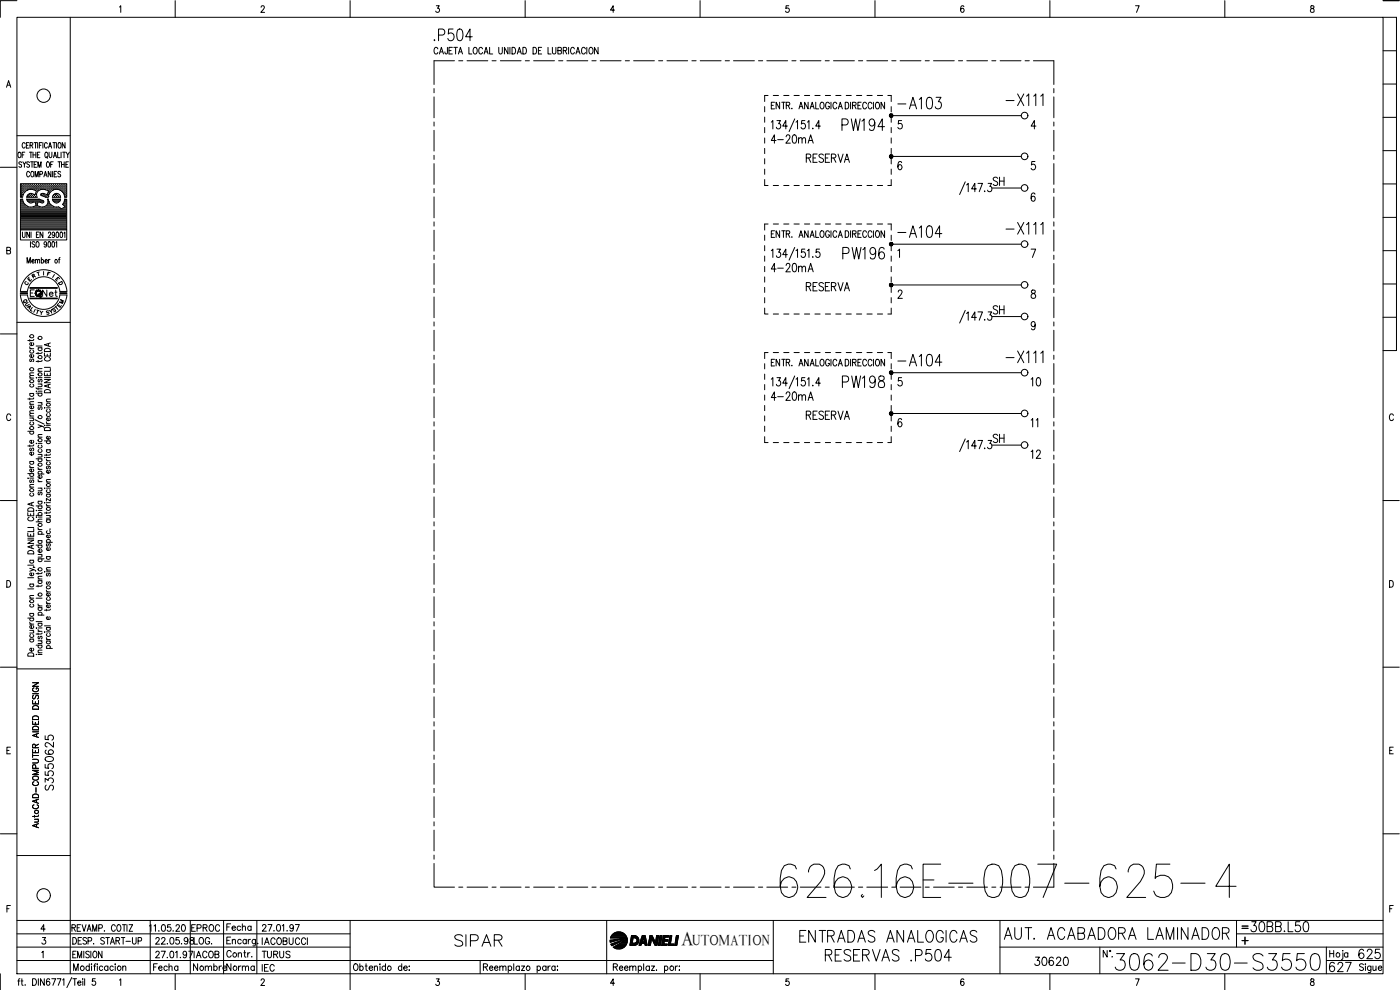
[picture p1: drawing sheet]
<svg xmlns="http://www.w3.org/2000/svg" width="420mm" height="297mm" viewBox="0 0 420 297" stroke-linecap="round" stroke-linejoin="round" font-family="sans-serif">
<defs><g id="words">
<text font-size="15.4" x="232.8" y="270.6">626.16E-007-625-4</text>
<text font-size="8.8" x="333.4" y="292.5">3062-D30-S3550</text>
<g font-size="7.1">
<text x="129.1" y="13.4">.P504</text>
<text x="268.1" y="33.9">-A103</text>
<text x="300.6" y="32.8">-X111</text>
<text x="300.6" y="71.6">-X111</text>
<text x="251.9" y="79">PW196</text>
<text x="268.1" y="111.1">-A104</text>
<text x="300.6" y="110.1">-X111</text>
<text x="251.5" y="117.5">PW198</text>
<text x="135.1" y="285">SIPAR</text>
<text x="238.8" y="284">ENTRADAS ANALOGICAS</text>
<text x="300.2" y="282.9">AUT. ACABADORA LAMINADOR</text>
<text x="246.6" y="289.6">RESERVAS .P504</text>
</g>
<g font-size="6.6">
<text x="251.5" y="40.2">PW194</text>
<text x="268.1" y="72.3">-A104</text>
<text x="374.3" y="280.8">30BB.L50</text>
</g>
<g font-size="6.2">
<text x="230.4" y="82.9">4-20mA</text>
<text x="296.7" y="95.6">SH</text>
<text x="397.9" y="292.8">627</text>
<text x="406.4" y="288.9">625</text>
</g>
<text font-size="5.9" x="204.6" y="283.7">A</text>
<g font-size="5.7">
<text x="230.4" y="44.1">4-20mA</text>
<text x="296.7" y="56.8">SH</text>
<text x="240.6" y="88.5">RESERVA</text>
<text x="308.3" y="117.1">10</text>
<text x="230.4" y="121.4">4-20mA</text>
<text x="240.6" y="127">RESERVA</text>
<text x="296.7" y="134.1">SH</text>
<text x="308.3" y="138.6">12</text>
<text x="16.9" y="238.1" transform="rotate(-90 16.9 238.1)">S3550625</text>
<text x="309.4" y="291">30620</text>
</g>
<g font-size="5.3">
<text x="11.6" y="90.3">Net</text>
<text x="56.4" y="280.8">EPROC</text>
<text x="66.7" y="280.5">Fecha</text>
<text x="56.8" y="292.5">Nombre</text>
<text x="66.7" y="292.5">Norma</text>
<text x="77.6" y="288.6">TURUS</text>
</g>
<g font-size="4.9">
<text x="312.2" y="129.5" transform="rotate(-90 312.2 129.5)">11</text>
<text x="57.1" y="284.3">LOG.</text>
</g>
<g font-size="4.4">
<text x="16.6" y="92.4">M</text>
<text x="207.8" y="283.7">UTOMATION</text>
</g>
<g font-size="4">
<text x="8.5" y="84.7">R</text>
<text x="16.2" y="86.8">D</text>
<text x="5.6" y="92.1">Q</text>
<text x="14.5" y="94.9">S</text>
<text x="15.9" y="93.5">E</text>
</g>
<g font-size="3.5">
<text x="14.5" y="84.3">I</text>
<text x="7.1" y="93.8">A</text>
<text x="371.5" y="279.8">=</text>
</g>
</g></defs>
<!-- layer: XR-FG100|CART -->
<g fill="none" stroke="#000" stroke-width=".3">
<path d="M5.1 5.2h410v287h-410zM5.1 .2h-5v5M21.1 5.2v287M35.9 2.1l.3-.4v2M52.6 .2v5M78.4 2.2l.3-.5 .5 .1 .1 .3-.2 .7-.8 .9h1.1M105.1 .2v5M130.9 1.7h.9l-.5 .8a.6 .6 0 0 1 .5 .9 .6 .6 0 0 1-1-.1M157.6 .2v5M184.4 3h-1.2l.8-1.3v2M210.1 .2v5M236.7 1.7h-.8l-.1 .9a.63 .63 0 0 1 1 0 .63 .63 0 0 1-.1 .9 .63 .63 0 0 1-.9-.2"/>
<path d="M262.6 .2v5M289.3 2l-.5-.3a1.12 1.12 0 0 0 .1 2 .56 .56 0 0 0 .5-.5 .56 .56 0 0 0-.5-.6 .56 .56 0 0 0-.6 .4M315.1 .2v5M340.8 1.7h1.1l-.8 2M367.6 .2v5M393.4 1.8v.6a.72 .72 0 0 1 .9 .4 .72 .72 0 0 1-.3 .9 .64 .64 0 0 1-.8-.7 .64 .64 0 0 1 .9-.5l.2-.3v-.4zM415.1 5.2h4v100h-4M415.1 .2h4.8M415.1 15.2h4M1.9 26.2l.7-2 .6 2M2.2 25.6h.8M415.1 35.2h4"/>
<path d="M415.1 25.2h4M.1 50.2h5M5.1 40.7h16M5.6 45.7h.1a.86 .86 0 0 1 .6 .8 .86 .86 0 0 1-.6 .8 1.2 1.2 0 0 1-.1-1.6zM6.3 57.1h.1M6.3 56.4h.1M6.3 55.8h.1M6.3 57.7h.1M6.3 58.3h.1M6.3 59h.1M6.3 59.9h.3M6.4 57.3h.2"/>
<path d="M6.4 56.7h.2M6.4 56.1h.2M6.4 55.4h.2M6.4 58h.2M6.4 58.6h.2M6.5 48.8a.41 .41 0 0 0-.7-.2 .41 .41 0 0 0 .1 .7l.4 .1a.43 .43 0 0 1 .1 .7 .43 .43 0 0 1-.7-.2M6.5 55.4v.1M6.5 56v.2M6.5 56.6v.2M6.5 57.3v.1M6.5 57.9v.2M6.5 58.5v.2"/>
<path d="M6.6 46.5h.6M6.7 59.8h-.6v9.2h13.9v-9.2h-.6M6.8 57.1h.1M6.8 56.4h.1M6.8 55.8h.1M6.8 57.7h.1M6.8 58.3h.1M6.8 59.7l.3 1 .4 .6M6.9 48.5l.4 .8 .5-.8M6.9 55.7v.1M6.9 56.3v.2M6.9 57v.1"/>
<path d="M6.9 57.6v.1M6.9 58.2v.2M7.1 57.3h.1M7.1 56.7h.1M7.1 56.1h.1M7.1 55.4h.1M7.2 55.4v.1M7.2 56v.2M7.2 56.6v.2M7.2 57.3v.1M7.3 49.3v.9M7.4 57.1h.1"/>
<path d="M7.4 55.8h.1M7.5 45.7h-.9v1.6M7.5 56.3l-.1 .1M7.5 55.7v.1M7.5 57v.1M7.5 57.6l-.7 1.6h-.7v-4.1h13.9v4.1h-.6l-.2-.8M7.5 43.2l-.3-.4a.86 .86 0 0 0-.6 .8 .86 .86 0 0 0 .6 .8l.3-.3M7.7 56.7h.2M7.7 56.1h.2M7.7 55.4h.2M7.8 55.4v.1M7.8 56v.2"/>
<path d="M7.8 56.6v.2M7.9 43.6h.5M8 59.8h3.7M8 59.7l.3 .7 .5 .4M8 57.1h.1M8 56.4h.2M8 55.8h.2M8.1 55.7v.1M8.1 56.3v.2M8.1 57h.1M8.1 59.9h3.7M8.2 59h.1"/>
<path d="M8.3 57l1.2-.2 1.4 .5-.4 1.1-.9-.3M8.3 57l-.8 .6M8.3 56.7h.2M8.3 56.1h.2M8.3 55.4h.2M8.3 58.6h.2M8.4 55.4v.1M8.4 56v.2M8.4 56.6v.2M8.4 58.5v.2M8.7 42.8h-.8v1.6h.8M8.7 55.8h.1"/>
<path d="M8.7 58.3l.1 .1M8.8 56.3l-.1 .1M8.8 58.9l-.1 .1M8.8 55.7v.1M8.8 58.1l-.5 .5-.3 .6h3.1M8.8 48.8l-.2-.3-.5 .1v.6l.7 .4v.3l-.2 .3-.6-.3M8.8 45.7h.9M8.9 51.8a.47 .47 0 0 0-.6-.4 .47 .47 0 0 0-.3 .7v.3a.47 .47 0 0 0 .3 .7 .47 .47 0 0 0 .6-.4M9 56.7h.1M9 56.1h.1M9 55.4h.1M9 58.6h.1"/>
<path d="M9 43.6l.7-.1v-.6l-.7-.1v1.6M9.1 55.4v.1M9.1 56v.2M9.1 56.6v.2M9.1 58.5v.2M9.2 48.5h.8M9.3 45.7v1.6M9.3 56.4h.1M9.3 55.8h.1M9.3 58.3h.1M9.3 59h.1M9.4 55.7v.1"/>
<path d="M9.4 56.3v.2M9.4 58.2v.2M9.4 58.9v.1M9.4 43.6l.5 .8M9.6 51.4a.86 .86 0 0 1 .6 .8 .86 .86 0 0 1-.6 .9 1.14 1.14 0 0 1 0-1.7zM9.6 58.1h-.8M9.6 56.7h.2M9.6 56.1h.2M9.6 55.4h.2M9.6 58.6h.2M9.6 48.5v1.7M9.7 55.4v.1"/>
<path d="M9.7 56v.2M9.7 56.6v.2M9.7 58.5v.2M9.9 46.5h.9M9.9 45.7v1.6M9.9 55.8h.2M10 58.4h.1M10 56.3l-.1 .1M10 58.9l-.1 .1M10 55.7v.1M10.2 56.7h.2M10.2 56.1h.2"/>
<path d="M10.2 55.4h.2M10.2 58.6h.2M10.2 49.3h.6M10.2 42.8h.9M10.3 55.4v.1M10.3 56v.2M10.3 56.6v.2M10.3 58.5v.2M10.5 53.1v-1.7l.5 1.7 .5-1.7v1.7M10.6 57.1h.1M10.6 56.4h.1M10.6 55.8h.1"/>
<path d="M10.6 59h.1M10.7 42.8v1.6M10.7 55.7v.1M10.7 56.3v.2M10.7 57v.1M10.7 58.9v.1M10.7 58.3h.1M10.8 45.7v1.6M10.9 56.7h.1M10.9 56.1h.1M10.9 55.4h.1M11 55.4v.1"/>
<path d="M11 56v.2M11 56.6v.2M11 48.5h-.8v1.7h.8M11 57.3h.1M11.2 57.1h.1M11.2 55.8h.1M11.2 46.5h.5M11.3 56.3l-.1 .1M11.3 42.8v1.6M11.3 55.7v.1M11.3 57v.1M11.4 50.2v-1.7l.5 1.7 .4-1.7v1.7"/>
<path d="M11.5 56.7h.2M11.5 56.1h.2M11.5 55.4h.2M11.6 55.4v.1M11.6 56v.2M11.6 56.6v.2M11.7 59.7l.3 .1M11.8 43.6h.5M11.9 56.4h.1M11.9 55.8h.1M11.9 59.8l1.2 .4v.5l-.3 .2M11.9 52.3l.8-.1v-.7l-.8-.1v1.7"/>
<path d="M11.9 55.7v.1M11.9 56.3v.2M12 45.7h-.8v1.6h.8M12.1 56.7h.2M12.1 56.1h.2M12.1 55.4h.2M12.2 55.4v.1M12.2 56v.2M12.2 56.6v.2M12.3 58.7l1.4 .5h.7M12.4 58.1l-.2 .4 .2 .1M12.5 56.4h.1"/>
<path d="M12.5 55.8h.1M12.5 58.3h.1M12.5 55.7v.1M12.5 56.3v.2M12.5 58.2v.2M12.6 42.8h-.8v1.6M12.8 56.7h.2M12.8 56.1h.2M12.8 55.4h.2M12.8 58.6h.2M12.9 42.8v1.6M12.9 55.4v.1"/>
<path d="M12.9 56v.2M12.9 56.6v.1M12.9 58.5v.2M13.1 55.8h.2M13.1 58.3h.2M13.2 53.1l.4-1.7 .5 1.7M13.2 56.3l.1 .1M13.2 55.7v.1M13.2 58.2v.2M13.2 58.1h-.8M13.3 52.5h.6M13.4 56.7h.2"/>
<path d="M13.4 56.1h.2M13.4 55.4h.2M13.4 58.6h.2M13.5 55.4v.1M13.5 56v.2M13.5 56.6v.2M13.5 58.5v.2M13.6 56.9l1 .4-.4 1.1-1-.3M13.6 56.9a1.77 1.77 0 0 0-2 .3 1.77 1.77 0 0 0-.4 2M13.7 45.7h.1a.86 .86 0 0 1 .6 .8 .86 .86 0 0 1-.6 .8 1.2 1.2 0 0 1-.1-1.6zM13.8 56.4h.1M13.8 55.8h.1"/>
<path d="M13.8 59h.1M13.8 55.7v.1M13.8 56.3v.2M13.8 58.9v.1M14 47l.3 .5M14.1 56.7h.1M14.1 56.1h.1M14.1 55.4h.1M14.1 58.6h.1M14.1 48.6l.2-.1a.86 .86 0 0 1 .6 .9 .86 .86 0 0 1-.6 .8 1.2 1.2 0 0 1-.2-1.6zM14.1 55.4v.1M14.1 56v.2"/>
<path d="M14.1 56.6v.2M14.1 58.5v.2M14.2 59.7a1.59 1.59 0 0 1-1.3 2.4M14.2 43.2a.47 .47 0 0 0-.6-.4 .47 .47 0 0 0-.3 .6v.4a.47 .47 0 0 0 .3 .6 .47 .47 0 0 0 .6-.3M14.2 59.8h.2M14.4 59h.1M14.4 57.1h.1M14.4 55.8h.1M14.4 58.3h.1M14.4 56.3l.1 .1M14.4 55.7v.1M14.4 57v.1"/>
<path d="M14.4 58.2v.2M14.5 59.7l.2 .8M14.5 57.7h.1M14.6 44.4l.4-1.6 .5 1.6M14.7 58.4l-.2 .8M14.7 57.3h.2M14.7 56.7h.2M14.7 56.1h.2M14.7 55.4h.2M14.7 58h.1M14.7 45.7v1.1l.4 .5 .5-.5v-1.1M14.7 43.9h.6"/>
<path d="M14.8 55.4v.1M14.8 56v.2M14.8 56.6v.2M14.8 57.3v.1M14.8 57.9h.1M15 57.1h.2M15 56.4h.2M15 55.8h.2M15.1 55.7v.1M15.1 56.3v.2M15.1 57v.1M15.2 49.3h.5"/>
<path d="M15.2 57.6l-.5 .8M15.3 51.4v1.7l-.8-1.7v1.7M15.3 56.7h.2M15.3 56.1h.2M15.3 55.4h.2M15.4 55.4v.1M15.4 56v.2M15.4 56.6v.2M15.7 55.8h.1M15.7 57v.1M15.7 56.3l.1 .1M15.7 55.7v.1"/>
<path d="M15.7 59.2h2.5M15.7 59.8h2.5M15.7 59.7l.4 .8M15.8 51.4v1.7M15.8 59.9h2.2M15.9 42.8h.8M16 48.5h-.8v1.7M16 56.7h.1M16 56.1h.1M16 55.4h.1M16 57a2.42 2.42 0 0 1 2.7 .6M16 57l-.8 .6"/>
<path d="M16 47.3l.5-1.6 .5 1.6M16 55.4v.1M16 56v.2M16 56.6v.2M16.1 58.4l-.4 .8M16.1 58.4l.5-.3h.7l.8 .8M16.1 58.6l-.1 .1M16.2 46.8h.6M16.3 52.2h.4M16.3 42.8v1.6M16.3 56.4h.1M16.3 55.8h.1"/>
<path d="M16.3 59h.1M16.3 55.7v.1M16.3 56.3v.2M16.3 58.3v.1M16.3 58.9v.1M16.4 58.3h.1M16.6 56.7h.2M16.6 56.1h.2M16.6 55.4h.2M16.6 58.6h.2M16.7 55.4v.1M16.7 56v.2"/>
<path d="M16.7 56.6v.2M16.7 58.5v.2M16.9 55.8h.2M16.9 58.3h.2M16.9 42.8v1.6M17 56.3l.1 .1M17 58.9l.1 .1M17 55.7v.1M17 58.2v.2M17 51.4h-.7v1.7h.7M17.2 56.7h.2M17.2 56.1h.2"/>
<path d="M17.2 55.4h.2M17.2 58.6h.2M17.3 45.7v1.6h.7M17.3 55.4v.1M17.3 56v.2M17.3 56.6v.2M17.3 58.5v.2M17.4 48.5h.8M17.6 56.4h.1M17.6 55.8h.1M17.6 59h.1M17.6 42.9l.1-.1a.86 .86 0 0 1 .7 .8 .86 .86 0 0 1-.7 .8 1.2 1.2 0 0 1-.1-1.5z"/>
<path d="M17.6 55.7v.1M17.6 56.3v.2M17.6 58.9v.1M17.8 48.5v1.7M17.9 56.7h.1M17.9 56.1h.1M17.9 55.4h.1M17.9 55.4v.1M17.9 56v.2M17.9 56.6v.2M18.1 58.9l.1 .3M18.2 59.7l-.1 .3"/>
<path d="M18.2 51.7l-.3-.3-.5 .3 .1 .4 .7 .5-.3 .5-.5-.3M18.2 57.1h.1M18.2 55.8h.1M18.2 56.3l.1 .1M18.2 55.7v.1M18.2 57v.1M18.3 45.7v1.6M18.5 49.3h.8M18.5 48.5v1.7M18.5 56.7h.2M18.5 56.1h.2M18.5 55.4h.2"/>
<path d="M18.6 57.3h.1M18.6 55.4v.1M18.6 56v.2M18.6 56.6v.2M18.7 57.6l.6 .8M18.8 45.7h.8M18.8 57.1h.2M18.8 56.4h.2M18.8 55.8h.2M18.9 57.6l.1 .1M18.9 55.7v.1M18.9 56.3v.2"/>
<path d="M18.9 57v.1M19.1 57.3h.2M19.1 56.7h.2M19.1 56.1h.2M19.1 55.4h.2M19.1 58h.2M19.2 45.7v1.6M19.2 55.4v.1M19.2 56v.2M19.2 56.6v.2M19.2 57.3v.1M19.2 57.9v.2"/>
<path d="M19.3 48.5v1.7M19.4 59.7l-.2 .8M19.5 57.1h.1M19.5 55.8h.1M19.5 58.3h.1M19.5 42.8v1.6l-.8-1.6v1.6M19.5 56.3l.1 .1M19.5 57.6l.1 .1M19.5 58.9l.1 .1M19.5 55.7v.1M19.5 57v.1M19.5 58.2v.2"/>
<path d="M19.5 59.9h.4M19.8 57.3h.1M19.8 56.7h.1M19.8 56.1h.1M19.8 55.4h.1M19.8 58h.1M19.8 58.6h.1M19.8 49.3h.4M19.9 45.7l.4 .8 .5-.8M19.9 55.4v.1M19.9 56v.2M19.9 56.6v.2"/>
<path d="M19.9 57.3v.1M19.9 57.9v.2M19.9 58.5v.2M20.3 46.5v.8M20.5 48.5h-.7v1.7h.7M415.1 55.2h4M415.1 45.2h4M2 75.2l1-.2 .2-.2-.2-.5-1-.1v2l1.1-.2 .1-.4-.4-.4M6.1 69v3h13.9v-3M6.3 64.7h13.6M6.3 64.3h13.6M6.3 64h13.6"/>
<path d="M6.3 63.7h13.6M6.3 63.4h13.6M6.3 63.1h13.6M6.3 62.8h12M6.3 62.4h11.6M6.3 62.1h2.2M6.3 61.8h1.5M6.3 61.5h1.2M6.3 61.2h.9M6.3 60.9h.7M6.3 60.5h.5M6.3 60.2h.4"/>
<path d="M6.3 65h13.6M6.3 65.3h13.6M6.3 65.6h13.6M6.3 65.9h13.6M6.3 66.2h13.6M6.3 66.6h13.6M6.3 66.9h13.6M6.3 67.2h13.6M6.3 67.5h13.6M6.3 67.8h13.6M6.3 68.1h13.6M6.3 68.5h13.6"/>
<path d="M6.3 68.8h13.6M6.7 69.6l.1 1.5 .3 .2 .4-.2v-1.5M7.5 61.3l.8 .6M8.1 78.9v-1.6l.5 1.6 .5-1.6v1.6M8.3 60.2h4.4M8.3 61.9l.9 .2 .8-.1M8.6 60.5h1.6M8.8 60.8l.6 .1 1.1-.4 .3 1.2-.8 .3M8.8 69.6v1.7l-.8-1.7v1.7M9.1 72.5v1.7M9.3 69.6v1.7M9.6 78.3h.6v-.4a.5 .5 0 0 0-.6 .5 .5 .5 0 0 0 .6 .5v-.2"/>
<path d="M9.9 62.1h2.1M10.5 72.8l-.3-.3-.6 .3 .1 .3 .8 .6-.3 .5-.6-.3M10.6 78.2l.3-.4 .3 .1 .1 1M10.6 77.8v1.1M10.7 60.5h.6M10.7 60.9h.6M10.8 61.2h.4M10.8 61.8h.3M10.9 61.5h.2M10.9 70.4h.5M11 72.6l.1-.1a.86 .86 0 0 1 .6 .8 .86 .86 0 0 1-.6 .9 1.2 1.2 0 0 1-.1-1.6zM11.3 78.2l.3-.4 .3 .1v1"/>
<path d="M11.7 69.6h-.8v1.7h.8M11.8 60.5h1.3M12.4 78.1l.1-.2a.5 .5 0 0 1 .6 .5 .5 .5 0 0 1-.6 .5l-.1-.2M12.4 77.3v1.6M12.8 60.9l-1.4-.4-.3 1.2 1.8 .4M12.9 69.6v1.7l-.9-1.7v1.7M13.4 62.1h2.8M13.5 78.3h.7l-.1-.4a.46 .46 0 0 0-.6 .5 .46 .46 0 0 0 .7 .3M13.9 61.8h1.6M14 73.1l-.2 .3a.42 .42 0 0 1-.6-.4 .42 .42 0 0 1 .7-.2v1.1l-.3 .3-.3-.3M14.2 61.5h1M14.4 61.2h.5"/>
<path d="M14.5 60.9h.2M14.5 70l.1-.3 .4-.1 .2 .5-.8 1.2h.9M14.5 60.5h.1M14.6 72.6l.1-.1a.96 .96 0 0 1 0 1.7l-.3-.3zM14.6 77.8v1.1M14.7 60.5l.5 .8M15 77.8l-.3 .1-.1 .4M15.2 61.3l.8 .6M15.7 72.6l.2-.1a.96 .96 0 0 1 0 1.7l-.3-.3zM16 60.2h1.9M16 61.9l.6 .2a1.45 1.45 0 0 1 1.8 .6l1.1-.6M16.3 60.5h1.4"/>
<path d="M16.4 70.2l-.2 .4a.42 .42 0 0 1-.6-.5 .42 .42 0 0 1 .7-.2v1.1l-.3 .3-.3-.2M16.8 72.8l.2-.3v1.7M17 69.7l.1-.1a.96 .96 0 0 1 0 1.7l-.3-.3zM17.6 77.8h.4M18 77.3l-.3 .3v1.3M18.1 60l-.5 .7a1.01 1.01 0 0 1-1.5-.2M18.2 69.7l.1-.1a.96 .96 0 0 1 0 1.7l-.3-.3zM18.5 62.8h1.4M18.7 61.3l.8 .7M19 61.2h.9M19 62.4h.9M19 61.5h.9"/>
<path d="M19.2 70l.3-.4v1.7M19.2 60.9h.7M19.3 60.5l-.5 .8M19.3 60.5h.6M19.4 61.8h.5M19.4 60.2h.5M19.6 62.1h.3M415.1 75.2h4M415.1 65.2h4M5.1 96.7h16M6.1 87.4h2.1M6.1 88.5a7 7 0 0 0 7 6.4 7 7 0 0 0 7-6.4"/>
<path d="M6.1 87.4a7 7 0 0 1 7-6.5 7 7 0 0 1 7 6.5M8.2 88.5a4.9 4.9 0 0 0 4.9 4.3 4.9 4.9 0 0 0 4.9-4.3M8.2 87.4a4.9 4.9 0 0 1 4.9-4.4 4.9 4.9 0 0 1 4.9 4.4M9 89.4h8.1M9 89.6h8.1M9.1 89.6h8M9.1 86.4h8M10.3 87h-1.2v1.9h1.2M11 93l.7 .2M12.1 93.3l.3 .5 .5-.4M12.4 93.8v.6M13.1 81.5v1"/>
<path d="M17.1 86.3h-8.1v.2h8.1M415.1 95.2h4M415.1 85.2h4M.1 100.2h5M8.9 104l.1 .4 .4 .2M8.9 101.9v.5M8.9 119.5v.5M8.9 118.1h1.2M8.9 113.4h1.2M8.9 104.6h1.2M9.2 118.1a.51 .51 0 0 0 0 .7 .51 .51 0 0 0 .7 0 .51 .51 0 0 0 0-.7M9.2 115.3a.51 .51 0 0 0 0 .7 .51 .51 0 0 0 .7 0 .51 .51 0 0 0 0-.7"/>
<path d="M9.2 107.7l-.3 .3 .3 .5 .4-.7h.4l.1 .4-.2 .3M9.2 105.1a.49 .49 0 0 0 0 .7 .49 .49 0 0 0 .7 0 .49 .49 0 0 0 0-.7M9.9 106.4l.1 .1a.53 .53 0 0 1-.5 .8 .53 .53 0 0 1-.4-.8l.3-.1v.9M9.9 102.8a.5 .5 0 0 1 0 .8 .5 .5 0 0 1-.7 0 .5 .5 0 0 1 .1-.8h.1v.9M10.1 119.4l-.1 .3h-1.7M10.1 112.7h-1.1l-.1 .4 .4 .3M10.1 111.9h-1.1l-.1 .4 .4 .4M10.1 101.8l-.3 .4h-1.5M10.8 117.4h.2zM10.8 116.3l.4 .4h1.4M10.8 113.3h.2zM10.8 118h1.8"/>
<path d="M10.8 103.8h1.8M11.4 113.3h1.2M11.4 105.7v.5M11.4 108.1v.6M11.4 116.4v.5M11.4 117.4h1.2M11.4 115.2h1.2M11.4 111.4h1.2M11.4 104.3h1.2M11.7 118a.51 .51 0 0 0 0 .7 .51 .51 0 0 0 .7 0 .51 .51 0 0 0 0-.7M11.7 113.8l-.3 .3 .1 .4h.4l.2-.6 .3-.1 .2 .3-.2 .5M11.7 104.3a.51 .51 0 0 0 0 .8 .51 .51 0 0 0 .7 0 .51 .51 0 0 0 0-.8"/>
<path d="M12.3 115.2l.3 .4-.1 .3-1.1 .1M12.6 110.6l-1.1 .1-.1 .4 .4 .3M12.6 108.1l-.3 .3h-1.5M12.6 105.6l-.3 .4h-1.5M13.3 113.9h1.8l-1.8 .9h1.8M13.3 111.8v.9h1.8v-.9M13.3 105.9v.9h1.8v-.9M13.3 113.3h1.8M13.3 110.2h1.8M13.4 117.2a.96 .96 0 0 1 1.1-.3 .96 .96 0 0 1 .6 .9h-1.8zM13.4 104.8a.96 .96 0 0 1 1.1-.3 .96 .96 0 0 1 .6 1h-1.8zM13.8 107.3a.54 .54 0 0 0-.5 .6 .54 .54 0 0 0 .7 .4h.4a.54 .54 0 0 0 .7-.4 .54 .54 0 0 0-.4-.6"/>
<path d="M14.2 106.3v.5M14.2 112.2v.5M14.5 103.1v.7M14.5 115.5v.7M15.1 119.7l-1.1 .1-.1 .4 .4 .4M15.1 115.3l-1.8 .5 1.8 .6M15.1 110.6v.8h-1.8M15.1 102.9l-1.8 .5 1.8 .6M3.2 124.7a.63 .63 0 0 0-.7-.5 .63 .63 0 0 0-.5 .8v.4a.63 .63 0 0 0 .5 .8 .63 .63 0 0 0 .7-.5M8.3 129.4h1.8M8.9 139.7l.1 .4 .4 .2M8.9 138.5h1.2"/>
<path d="M8.9 133.5v.5M8.9 125.4h1.2M8.9 124.8h1.2M8.9 121.3h1.2M9.2 138.5a.49 .49 0 0 0 0 .7 .49 .49 0 0 0 .7 0 .49 .49 0 0 0 0-.7M9.2 134.4l-.3 .3 .1 .5h.4l.2-.7 .3-.1 .2 .3-.2 .5M9.2 129.4a.51 .51 0 0 0 0 .7 .51 .51 0 0 0 .7 0 .51 .51 0 0 0 0-.7M9.2 126.6a.51 .51 0 0 0 0 .8 .51 .51 0 0 0 .7 0 .51 .51 0 0 0 0-.8M9.8 125.4l.3 .4-.1 .3-1.1 .1M9.9 135.7a.5 .5 0 0 1 0 .7 .5 .5 0 0 1-.7 0 .5 .5 0 0 1 .1-.7h.1v.9M9.9 132.1a.5 .5 0 0 1 0 .7 .5 .5 0 0 1-.7 0 .5 .5 0 0 1 .1-.7h.1v.9M9.9 121.8a.51 .51 0 0 1 0 .7 .51 .51 0 0 1-.7 0 .51 .51 0 0 1-.1-.7h.3v.8"/>
<path d="M10.1 133.4l-.3 .4h-1.5M10.1 124l-1.1 .1-.1 .3 .4 .4M10.1 123.2l-1.1 .1-.1 .3 .4 .4M10.1 120.5l-1.1 .1-.1 .4 .4 .3M10.5 125.9l2.7 1.3M10.8 133h.2zM10.8 137.7h1.8M11.4 127.5l1.2 .4-1.2 .4M11.4 136.3h1.2M11.4 133h1.2M11.4 131.2h1.2M11.4 120.8h1.2"/>
<path d="M11.7 137.7a.49 .49 0 0 0 0 .7 .49 .49 0 0 0 .7 0 .49 .49 0 0 0 0-.7M11.7 134.9a.51 .51 0 0 0 0 .7 .51 .51 0 0 0 .7 0 .51 .51 0 0 0 0-.7M11.7 133.5a.51 .51 0 0 0 0 .8 .51 .51 0 0 0 .7 0 .51 .51 0 0 0 0-.8M11.7 122l-.3 .3 .1 .5h.4l.2-.7 .3-.1 .2 .3-.2 .5M12.3 136.3l.3 .4-.1 .4h-1.1M12.3 120.8l.3 .4-.1 .3-1.1 .1M12.6 130.4h-1.1l-.1 .4 .4 .4M12.6 127.9l.5 .2 .1 .3M13.3 137.3h.2zM13.3 127.6h.2zM13.3 122.4h.2zM13.3 132.3h1.8"/>
<path d="M13.4 128.5a.98 .98 0 0 1 1.1-.3 .98 .98 0 0 1 .6 1h-1.8zM13.9 137.7l.1 .3 .4 .2M13.9 126.6l.1 .3 .4 .3M13.9 136.3v.5M13.9 138.2h1.2M13.9 137.3h1.2M13.9 134.9h1.2M13.9 127.6h1.2M13.9 127.2h1.2M13.9 122.4h1.2M13.9 120.6h1.2M14.2 139.9l-.3 .3 .3 .5 .4-.7h.4l.1 .4-.2 .3"/>
<path d="M14.2 138.7l-.2 .1a.52 .52 0 0 0 .6 .7 .52 .52 0 0 0 .3-.8M14.2 134.9l-.2 .2a.52 .52 0 0 0 .6 .7 .52 .52 0 0 0 .3-.9M14.2 132.3l-.2 .1a.52 .52 0 0 0 .6 .7 .52 .52 0 0 0 .3-.8M14.2 124.1a.49 .49 0 0 0 0 .7 .49 .49 0 0 0 .7 0 .49 .49 0 0 0 0-.7M14.2 122.8a.49 .49 0 0 0 0 .7 .49 .49 0 0 0 .7 0 .49 .49 0 0 0 0-.7M14.9 130.9a.5 .5 0 0 1 0 .7 .5 .5 0 0 1-.7 .1 .5 .5 0 0 1-.1-.7l.3-.1v.9M14.9 125.4l.1 .1a.52 .52 0 0 1-.5 .7 .52 .52 0 0 1-.4-.7l.3-.1v.8M15.1 136.2l-.3 .4h-1.5M418.2 124.7a.61 .61 0 0 0-.8-.5 .61 .61 0 0 0-.4 .8v.4a.61 .61 0 0 0 .4 .8 .61 .61 0 0 0 .8-.5M.1 150.2h5M8.3 159.9v1h1.8v-1M8.3 153.8v1h1.8v-1"/>
<path d="M8.3 143.5h.2zM8.3 158.3h1.8M8.3 142.1h1.8M8.4 152.6a.97 .97 0 0 1 1.2-.2 .97 .97 0 0 1 .5 1h-1.8zM8.8 155.2a.54 .54 0 0 0-.5 .7 .54 .54 0 0 0 .7 .4h.4a.54 .54 0 0 0 .7-.4 .54 .54 0 0 0-.4-.7M8.9 146.2h1.2M8.9 143.5h1.2M8.9 140.3h1.2M9.2 148a.51 .51 0 0 0 0 .7 .51 .51 0 0 0 .7 0 .51 .51 0 0 0 0-.7M9.2 144l-.3 .3 .1 .4h.4l.2-.7h.3l.2 .3-.2 .5M9.2 142.1a.49 .49 0 0 0 0 .7 .49 .49 0 0 0 .7 0 .49 .49 0 0 0 0-.7M9.2 154.2v.6"/>
<path d="M9.5 150.9v.7M9.9 140.7a.5 .5 0 0 1 0 .7 .5 .5 0 0 1-.7 0 .5 .5 0 0 1 .1-.7h.1v.9M10.1 158.6v.9h-1.8M10.1 150.7l-1.8 .6 1.8 .5M10.1 145.4h-1.1l-.1 .4 .4 .4M10.8 155.1h.2zM10.8 153.1h.2zM10.8 151.8h1.8M10.8 156.6h1.8M10.8 154.6h1.8M11.4 158.3l.1 .4 .4 .2M11.4 143.9l.1 .4 .4 .2"/>
<path d="M11.4 140.3l.1 .3 .4 .2M11.4 146.5h1.2M11.4 158.9h1.2M11.4 155.1h1.2M11.4 153.1h1.2M11.4 150.4h1.2M11.4 144.5h1.2M11.4 142.2h1.8M11.4 140.8h1.2M11.7 154.6a.51 .51 0 0 1 0-.7 .51 .51 0 0 1 .7 0 .51 .51 0 0 1 0 .7M11.7 151.8a.49 .49 0 0 0 0 .7 .49 .49 0 0 0 .7 0 .49 .49 0 0 0 0-.7M11.7 150.4a.51 .51 0 0 0 0 .7 .51 .51 0 0 0 .7 0 .51 .51 0 0 0 0-.7"/>
<path d="M11.7 147.7l-.3 .3 .1 .4h.4l.2-.6 .3-.1 .2 .3-.2 .5M11.7 142.2a.49 .49 0 0 1 0-.7 .49 .49 0 0 1 .7 0 .49 .49 0 0 1 0 .7M12.3 146.5l.3 .3-.1 .4-1.1 .1M12.4 142.6a.51 .51 0 0 1 0 .8 .51 .51 0 0 1-.7 0 .51 .51 0 0 1-.1-.7l.3-.1v.9M12.6 155.8l-1.1 .1-.1 .3 .4 .4M13.3 150.8h.2zM13.3 146.5h.2zM13.9 151.2l.1 .4 .4 .2M13.9 153.6v.5M13.9 155.9h1.2M13.9 154.7h1.2M13.9 151.8h1.2"/>
<path d="M13.9 150.8h1.2M13.9 148.3h1.2M13.9 146.5h1.2M13.9 144.6h1.2M14.2 159.2a.49 .49 0 0 0 0 .7 .49 .49 0 0 0 .7 0 .49 .49 0 0 0 0-.7M14.2 155.9a.49 .49 0 0 0 0 .7 .49 .49 0 0 0 .7 0 .49 .49 0 0 0 0-.7M14.2 148.3a.49 .49 0 0 0 0 .7 .49 .49 0 0 0 .7 0 .49 .49 0 0 0 0-.7M14.2 147l-.2 .1a.52 .52 0 0 0 .6 .7 .52 .52 0 0 0 .3-.8M14.8 154.7l.3 .4-.1 .3-1.1 .1M14.9 141.1l.1 .2a.52 .52 0 0 1-.5 .7 .52 .52 0 0 1-.4-.8l.3-.1v.9M15 158.7l-.1 .1M15.1 153.6l-.3 .3h-1.5"/>
<path d="M15.1 149.5v.8l-1.2-.8v.8M15.1 143.9h-1.1l-.1 .4 .4 .3M415.1 150.2h4.8M2 174.2a1.01 1.01 0 0 1 1.2 1 1.01 1.01 0 0 1-1.2 1zM8.3 162h1.8l-1.8 1.1h1.8M8.3 176.7h1.8M8.3 173.3h1.8M8.3 169.6h1.8M8.3 161.5h1.8M8.4 165.5a.96 .96 0 0 1 1.1-.3 .96 .96 0 0 1 .6 1h-1.8zM8.9 170.5l1.2 .4-1.2 .5M8.9 179.5h1.2"/>
<path d="M8.9 175.2h1.2M8.9 168.1h1.2M9.2 175.2a.49 .49 0 0 0 0 .8 .49 .49 0 0 0 .7 0 .49 .49 0 0 0 0-.8M9.2 168.1a.51 .51 0 0 0 0 .7 .51 .51 0 0 0 .7 0 .51 .51 0 0 0 0-.7M9.2 160.3v.6M9.5 163.7v.8M9.9 171.9a.51 .51 0 0 1 0 .7 .51 .51 0 0 1-.7 0 .51 .51 0 0 1-.1-.7h.3v.8M10 170.1v.2v-.2l.5 .2M10.1 178.7h-1.1l-.1 .4 .4 .4M10.1 170.9l.5 .2 .1 .3M10.1 163.5l-1.8 .6 1.8 .6M10.8 179.5h1.8"/>
<path d="M10.8 163.6h1.8M11.4 171.8v.5M11.4 175.6v.5M11.4 174.2h1.2M11.4 173.7h1.2M11.4 167.7h1.8M11.4 166.4h1.2M11.4 162.2h1.2M11.4 160.3h1.8M11.7 174.2a.49 .49 0 0 0 0 .7 .49 .49 0 0 0 .7 0 .49 .49 0 0 0 0-.7M11.7 167.7a.49 .49 0 0 0 0 .7 .49 .49 0 0 0 .7 0 .49 .49 0 0 0 0-.7M11.7 163.6a.51 .51 0 0 0 0 .7 .51 .51 0 0 0 .7 0 .51 .51 0 0 0 0-.7"/>
<path d="M11.7 162.2a.49 .49 0 0 0 0 .7 .49 .49 0 0 0 .7 0 .49 .49 0 0 0 0-.7M11.7 160.3a.51 .51 0 0 1 0-.7 .51 .51 0 0 1 .7 0 .51 .51 0 0 1 0 .7M12.3 166.4l.3 .3-.1 .4-1.1 .1M12.4 164.9a.5 .5 0 0 1 0 .7 .5 .5 0 0 1-.7 0 .5 .5 0 0 1 .1-.7h.1v.9M12.6 175.5l-.3 .4h-1.5M12.6 172.9l-1.1 .1-.1 .3 .4 .4M12.6 171.7l-.3 .4h-1.5M13.3 171.6h.2zM13.3 168.4h1.8M13.9 177l.1 .4 .4 .2M13.9 177.6h1.2M13.9 171.6h1.2"/>
<path d="M13.9 171.1h1.2M13.9 167h1.2M13.9 162.7h1.8M14.2 179.3a.49 .49 0 0 0 0 .7 .49 .49 0 0 0 .7 0 .49 .49 0 0 0 0-.7M14.2 174.6l-.3 .3 .1 .4h.4l.2-.6 .3-.1 .2 .3-.2 .4M14.2 172l-.3 .3 .1 .4h.4l.2-.6 .3-.1 .2 .3-.2 .5M14.2 167l-.2 .1a.52 .52 0 0 0 .6 .7 .52 .52 0 0 0 .3-.8M14.2 163.1l-.3 .3 .3 .5 .4-.7h.4l.1 .4-.2 .3M14.2 162.7a.49 .49 0 0 1 0-.7 .49 .49 0 0 1 .7 0 .49 .49 0 0 1 0 .7M14.9 178a.49 .49 0 0 1-.1 .7 .49 .49 0 0 1-.6 0 .49 .49 0 0 1-.1-.6l.3-.1v.8M14.9 164.3l.1 .2a.53 .53 0 0 1-.5 .7 .53 .53 0 0 1-.4-.8l.3-.1v.9M14.9 160.5l.1 .2a.52 .52 0 0 1-.5 .7 .52 .52 0 0 1-.4-.8l.3-.1v.9"/>
<path d="M15.1 170.3l-1.1 .1-.1 .3 .4 .4M417 174.2a1 1 0 0 1 1.2 1 1 1 0 0 1-1.2 1zM8.3 185.4h1.8M8.4 196.2a.96 .96 0 0 1 1.1-.3 .96 .96 0 0 1 .6 1h-1.8zM8.9 186.7l.1 .4 .4 .2M8.9 191.8h1.2M8.9 189.1h1.2M8.9 187.3h1.2M8.9 184.1h1.2M9.2 191.8a.51 .51 0 0 0 0 .7 .51 .51 0 0 0 .7 0 .51 .51 0 0 0 0-.7M9.2 190.4a.49 .49 0 0 0 0 .7 .49 .49 0 0 0 .7 0 .49 .49 0 0 0 0-.7M9.2 185.4a.49 .49 0 0 0 0 .8 .49 .49 0 0 0 .7 0 .49 .49 0 0 0 0-.8"/>
<path d="M9.2 184.1a.51 .51 0 0 0 0 .7 .51 .51 0 0 0 .7 0 .51 .51 0 0 0 0-.7M9.2 181.3a.49 .49 0 0 0 0 .7 .49 .49 0 0 0 .7 0 .49 .49 0 0 0 0-.7M9.8 189.1l.3 .4-.1 .4h-1.1M9.9 194.5a.5 .5 0 0 1 0 .7 .5 .5 0 0 1-.7 0 .5 .5 0 0 1 .1-.7h.1v.9M9.9 187.7a.5 .5 0 0 1 0 .7 .5 .5 0 0 1-.7 0 .5 .5 0 0 1 .1-.7h.1v.9M10.8 196.4h.2zM10.8 188.4h.2zM10.8 193.6h1.8M10.8 186.5h1.8M11.4 188.9l.1 .3 .4 .2M11.4 181.2l.1 .4 .4 .2M11.4 196.4h1.2"/>
<path d="M11.4 195.9h1.2M11.4 192.3h1.2M11.4 189.9v.5M11.4 189.4h1.2M11.4 188.4h1.2M11.4 187h1.2M11.4 184.6h1.8M11.4 182.3h1.2M11.4 181.8h1.2M11.7 193.6a.51 .51 0 0 0 0 .7 .51 .51 0 0 0 .7 0 .51 .51 0 0 0 0-.7M11.7 190.9l-.3 .3 .3 .5 .4-.7h.4l.1 .4-.2 .3M11.7 187a.51 .51 0 0 0 0 .8 .51 .51 0 0 0 .7 0 .51 .51 0 0 0 0-.8"/>
<path d="M11.7 184.6a.51 .51 0 0 1 0-.8 .51 .51 0 0 1 .7 0 .51 .51 0 0 1 0 .8M11.7 182.3a.49 .49 0 0 0 0 .7 .49 .49 0 0 0 .7 0 .49 .49 0 0 0 0-.7M12.3 192.3l.3 .3-.1 .4-1.1 .1M12.6 195.1h-1.1l-.1 .4 .4 .4M12.6 189.9l-.3 .3h-1.5M13.3 189.6h.2zM13.3 187.8h1.8M13.9 191.3l.1 .4 .4 .2M13.9 180.5l.1 .3 .4 .2M13.9 194.5h1.8M13.9 192.3h1.2M13.9 191.9h1.2"/>
<path d="M13.9 189.6h1.2M13.9 188.3h1.2M13.9 182.8v.5M13.9 181h1.2M14.2 194.5a.49 .49 0 0 1 0-.7 .49 .49 0 0 1 .7 0 .49 .49 0 0 1 0 .7M14.2 192.3l-.2 .2a.51 .51 0 0 0 .6 .7 .51 .51 0 0 0 .3-.9M14.2 190.1l-.2 .1a.52 .52 0 0 0 .6 .8 .52 .52 0 0 0 .3-.9M14.2 188.3l-.2 .1a.52 .52 0 0 0 .6 .7 .52 .52 0 0 0 .3-.8M14.9 185.1l.1 .1a.52 .52 0 0 1-.5 .7 .52 .52 0 0 1-.4-.8h.3v.8M14.9 181.5l.1 .1a.52 .52 0 0 1-.5 .7 .52 .52 0 0 1-.4-.7l.3-.1v.8M15.1 182.7l-.3 .4h-1.5M.1 200.2h5"/>
<path d="M5.1 200.7h16M9.8 216.4v.9h1.8v-.9M9.8 210.2v1h1.8v-1M9.8 204.8h1.8l-1.8 1.1h1.8M9.8 219.6h1.8M9.8 208.1h1.8M9.9 218.2a.97 .97 0 0 1 1.1-.3 .97 .97 0 0 1 .6 1.1h-1.8zM9.9 215.1a.97 .97 0 0 1 1.1-.3 .97 .97 0 0 1 .6 1.1h-1.8zM9.9 212a.95 .95 0 0 1 1.1-.3 .95 .95 0 0 1 .6 1.1h-1.8zM10 208.6l-.2 .4 .2 .7 .5-.2 .5-.9h.3l.3 .4-.3 .7M10.2 206.4a.59 .59 0 0 0-.4 .7 .59 .59 0 0 0 .7 .4h.4a.58 .58 0 0 0 .7-.5 .58 .58 0 0 0-.7-.6v.4M10.6 210.6v.6"/>
<path d="M10.6 216.7v.6M415.1 200.2h4.8M2.1 225.2h.6M3.1 224.2h-1v2h1M9.8 227.8h1.2l.6 .5-.3 .5-1.5 .1M9.8 224.8v1h1.8M9.8 226.7h1.8M9.8 226.1v1.1M9.9 238.5a.97 .97 0 0 1 1.1-.2 .97 .97 0 0 1 .6 1h-1.8zM10 233a.85 .85 0 0 1 1-.2 .85 .85 0 0 1 .5 1 .87 .87 0 0 1-1.1 .3 .87 .87 0 0 1-.5-.9zM10.2 234.6a.59 .59 0 0 0-.4 .6 .59 .59 0 0 0 .7 .5h.4a.59 .59 0 0 0 .7-.5 .59 .59 0 0 0-.5-.6M10.6 224.4l-.1-1-.6-.1-.1 1.1h1.8"/>
<path d="M10.7 230.5l-.1-.9-.7-.1-.1 1h1.8M11.6 239.8l-1.8 .6 1.8 .6M11.6 231.1h-1.8l1.8 .7-1.8 .6h1.8M11.6 220l-1.8 .7 1.8 .6M417.1 225.2h.6M418.1 224.2h-1v2h1M.1 250.2h5M5.1 256.7h16M10.2 241.5a.59 .59 0 0 0-.4 .7 .59 .59 0 0 0 .7 .4h.4a.59 .59 0 0 0 .7-.4 .59 .59 0 0 0-.5-.7M10.4 245.8h1.2M10.4 244.6v.6M11 240v.8"/>
<path d="M11 247.3v.8M11.2 245.8l.4 .4-.1 .4-1.1 .1M11.6 247.1l-1.8 .6 1.8 .7M11.6 244.5l-.4 .5h-1.4M415.1 250.2h4.8M2.1 272.7h.6M3.1 271.7h-1v2M5.1 276.2h410M45.1 276.2v16M57.1 276.2v16M67.1 276.2v16M77.1 276.2v16"/>
<path d="M105.1 276.2v20.8M182.1 276.2v16M184.4 279.9h2.6M184.7 279.8h2M185.1 279.7h1.2M232.1 276.2v16M300.1 276.2v16M417.1 272.7h.6M418.1 271.7h-1v2M.1 292.2v4.8M5.1 280.2h100M5.1 284.2h100"/>
<path d="M5.1 288.2h227M5.3 294.3h.6M6 293.7l-.4 .3v1.6M6.3 294.3h.6M6.6 293.7v1.6l.3 .3M7.5 295.5l.1 .1M9.8 293.7a1.01 1.01 0 0 1 1.1 .9 1.01 1.01 0 0 1-1.1 1zM11.5 293.7v1.9M13.3 293.7v1.9l-1.2-1.9v1.9M14.9 293.9l-.3-.2a1.12 1.12 0 0 0-.1 1.9 .56 .56 0 0 0 .5-.5 .56 .56 0 0 0-.4-.6 .56 .56 0 0 0-.7 .5M15.5 293.7h1.2l-.8 1.9M17.1 293.7h1.2l-.8 1.9"/>
<path d="M18.8 294l.4-.3v1.9M21.5 293.3l-1.4 3M21.8 293.7h1.2M22.4 293.7v1.9M23.3 294.9h1l-.2-.5a.58 .58 0 0 0-.8 .6 .58 .58 0 0 0 1 .3M24.8 293.7v.1zM24.8 294.3v1.3M25.4 293.7v1.9M28.6 293.7h-.8l-.1 .8a.63 .63 0 0 1 .9 0 .63 .63 0 0 1-.1 .9 .63 .63 0 0 1-.9-.1M35.9 294.1l.3-.4v2M52.6 292.2v4.8M78.4 294.2l.3-.5 .5 .1 .1 .3-1 1.6h1.1"/>
<path d="M130.9 293.7h.9l-.5 .8a.6 .6 0 0 1 .5 .9 .6 .6 0 0 1-1-.1M144.1 288.2v4M157.6 292.2v4.8M183.1 282.2h1.8M183.1 282.3h1.3M183.1 282.5h.8M183.1 282.1l3-.4 .2 .2-3.2 .8zM183.1 282.6h.3M183.2 282.1h2.2M183.3 281.3h4.8M183.3 281.2h4.7M183.3 283.3l.3 .5 3.1-1.5-.2-.2-3.2 1.2h1.3"/>
<path d="M183.3 281h4.7M183.4 283.4h1M183.4 280.9h4.5M183.5 283.6h.6M183.5 280.7h4.3M183.6 280.6h4.1M183.6 283.7h.2M183.6 283.2h1.3M183.7 280.5h3.9M183.9 280.4h3.6M184 280.2h3.4M184 283h1.2"/>
<path d="M184.1 284.3h3.2M184.2 284.1h3.2M184.2 282h1.7M184.2 280.1h3M184.3 284.4h2.8M184.4 282.9h1.1M184.4 295h-1.2l.8-1.3v2M184.4 284h3.2M184.5 284.5h2.3M184.7 283.8h3M184.8 282.8h1M184.9 284.7h1.6"/>
<path d="M184.9 283.7h2.9M185.1 282.6h.9M185.1 283.6h2.8M185.2 281.8h1M185.4 283.4h2.6M185.5 282.5h.8M185.6 283.3h2.4M185.8 283.2h2.3M185.9 282.3h.7M186.1 281.5h.7M186.1 283h2M186.3 282.2h.3"/>
<path d="M186.3 282.9h1.9M186.4 281.9l1.1-.2-.9 .4zM186.4 282h.5M186.6 282.8h1.6M186.6 281.8h.6M186.8 282.6h1.5M186.9 282.3h1.4M187 282.2h1.3M187 282.5h1.3M187.1 281.5h.3M187.1 281.7h.3M187.3 282.1h1"/>
<path d="M187.5 282h.8M187.7 281.7h.5M187.8 281.8h.5M188.1 281.4l-2 .2-.2-.2h-2.7M188.2 281.3a2.6 2.6 0 0 0-2.5-1.7 2.6 2.6 0 0 0-2.5 1.8h4.7M188.2 281.5a2.64 2.64 0 0 1-1.1 2.9 2.64 2.64 0 0 1-3.1-.2l3-1.7-.2-.2 1.3-.8M189.1 283.4h2M189.1 283.6h1.7M189.1 283.2h2.3M189.1 283.3h2.2M189.1 283h2.4M189.2 282.8h.6"/>
<path d="M189.2 282.9h.5M189.2 282.5h.6M189.2 282.6h.6M189.3 282.2h.6M189.3 282.3h.6M189.3 282.1h.6M189.3 282h.6M189.4 281.8h.5M189.4 281.7h.5M189.4 281.5h.6M189.4 281.4h2.2M189.4 281.3h2"/>
<path d="M189.4 281.2h1.9M189.5 281h1.7M189.5 280.9h1.5M189.5 280.7h1.2M190 281.4l-.3 1.6h.8M190.5 281.4a.78 .78 0 0 1 .7 .8 .78 .78 0 0 1-.7 .7M190.6 283.6a1.49 1.49 0 0 0 1.2-1.4 1.49 1.49 0 0 0-1.3-1.5h-1l-.5 3h1.5M190.7 282.9h.9M190.8 281.5h.8M190.9 282.8h.7M191 281.7h.6M191 282.6h.7"/>
<path d="M191.1 281.8h.6M191.1 282.5h.6M191.1 282h.6M191.1 282.3h.6M191.2 282.2h.5M191.2 282.1h.5M191.8 283.6h.6M191.9 283.4h.5M191.9 283.3h.6M191.9 283.2h.6M192 283h2.1M192 282.9h2.1"/>
<path d="M192.1 282.8h2M192.1 282.6h1.9M192.2 282.5h.6M192.2 282.3h.6M192.2 282.2h.7M192.3 282.1h.6M192.3 282h.7M192.4 281.8h.6M192.4 281.7h.6M192.4 281.5h.7M192.5 281.4h1.3M192.6 281.3h1.2"/>
<path d="M192.6 281.2h1.1M192.7 281h1M192.7 280.9h1M192.7 280.7h.9l.6 3h-.6l-.1-.6h-.9l-.2 .6h-.6zM192.7 280.7h.9M193.1 281.4l.3 1.2h-.7zM193.2 281.5h.6M193.2 281.7h.6M193.3 282h.6M193.3 281.8h.5M193.3 282.1h.6M193.3 282.2h.6"/>
<path d="M193.3 282.3h.7M193.4 282.5h.6M193.5 283.2h.6M193.5 283.3h.7M193.6 283.4h.6M193.6 283.6h.6M194.6 283.4h.6M194.6 283.6h.6M194.6 283.2h.7M194.6 283.3h.6M194.7 282.9h.6M194.7 283h.6"/>
<path d="M194.7 282.6h.7M194.7 282.8h.7M194.8 282.3h.6M194.8 282.5h.6M194.8 282.2h.7M194.9 282.1h.6M194.9 282h.6M194.9 281.8h.6M194.9 281.7h.6M194.9 281.5h1.2M194.9 281.4h1.1M195 281.3h1"/>
<path d="M195 281.2h.9M195 281h.8M195 280.9h.8M195.1 280.7h.6M195.1 280.7l-.5 3M195.6 281.7h.6M195.7 281.8h.5M195.7 282h.6M195.8 282.1h.5M195.9 282.2h.5M196 282.3h.5M196 282.5h.6"/>
<path d="M196.1 282.6h.5M196.1 282.8h1.2M196.2 282.9h1.1M196.3 283h1M196.3 283.2h1M196.4 283.3h.8M196.5 283.4h.7M196.5 283.6h.7M196.7 282.6h.7M196.8 282.3h.6M196.8 282.5h.6M196.8 282.2h.6"/>
<path d="M196.8 282.1h.6M196.8 282h.7M196.8 281.8h.7M196.9 281.7h.6M196.9 281.5h.6M196.9 281.4h.7M197 281.3h.6M197 281.2h.6M197 281h.6M197 280.9h.7M197.1 280.7l-.4 2.1-1-2.1h-.6l-.5 3h.6l.3-2.2 1.1 2.2h.6l.5-3h-.6h.6M197.1 280.7h.6"/>
<path d="M197.6 283.6h.6M197.6 283.3h.6M197.6 283.4h.6M197.7 283.2h.6M197.7 282.9h.6M197.7 283h.6M197.7 282.6h.7M197.7 282.8h.6M197.8 282.3h.6M197.8 282.5h.6M197.8 282.2h.6M197.8 282.1h.7"/>
<path d="M197.9 282h.6M197.9 281.8h.6M197.9 281.7h.6M197.9 281.5h.6M198 281.4h.6M198 281.3h.6M198 281.2h.6M198 281h.6M198 280.9h.7M198.1 280.7h.6l-.5 3h-.6zM198.1 280.7h.6M198.6 283.6h1.6"/>
<path d="M198.6 283.3h1.6M198.6 283.4h1.6M198.7 283h.6M198.7 283.2h.5M198.7 282.8h.6M198.7 282.9h.6M198.8 282.5h.5M198.8 282.6h.5M198.8 282.3h1.6M198.8 282.2h1.6M198.8 282.1h1.6M198.9 282h1.6"/>
<path d="M198.9 281.8h.5M198.9 281.7h.6M198.9 281.5h.6M199 281.4h.5M199 281.3h.5M199 281.2h1.6M199 281h1.6M199.1 280.9h1.6M199.1 280.7h1.6M199.1 280.7h1.6l-.1 .5h-1l-.2 .7h1.1l-.1 .5h-1.1l-.1 .8h1.1l-.1 .5h-1.6zM200.6 283.6h1.6M200.6 283.3h1.6"/>
<path d="M200.6 283.4h1.6M200.7 283h.5M200.7 283.2h.5M200.7 282.8h.6M200.7 282.9h.6M200.7 282.5h.6M200.7 282.6h.6M200.8 282.2h.6M200.8 282.3h.5M200.8 282.1h.6M200.9 282h.5M200.9 281.8h.5"/>
<path d="M200.9 281.7h.6M200.9 281.5h.6M201 281.4h.5M201 281.3h.5M201 281.2h.5M201 281h.5M201 280.7h.6l-.4 2.5h1.1l-.1 .5h-1.6zM201 280.9h.6M201 280.7h.6M202.5 283.4h.7M202.5 283.6h.7M202.6 283.3h.6"/>
<path d="M202.6 283h.6M202.6 283.2h.6M202.6 282.8h.7M202.6 282.9h.6M202.7 282.5h.6M202.7 282.6h.6M202.7 282.2h.7M202.7 282.3h.6M202.8 282.1h.6M202.8 282h.6M202.8 281.8h.6M202.8 281.7h.7"/>
<path d="M202.9 281.5h.6M202.9 281.4h.6M202.9 281.3h.6M202.9 281.2h.6M202.9 281h.7M203 280.7h.6l-.5 3h-.6zM203 280.9h.6M203 280.7h.6M210.1 292.2v4.8M236.7 293.7h-.8l-.1 .8a.62 .62 0 0 1 1 .1 .62 .62 0 0 1-.1 .9 .62 .62 0 0 1-.9-.2M262.6 292.2v4.8M289.3 293.9l-.5-.2a1.12 1.12 0 0 0 .1 2 .59 .59 0 0 0 .4-.9 .59 .59 0 0 0-.9-.1l-.1 .3"/>
<path d="M300.1 284.2h115M315.1 292.2v4.8M330.1 284.2v8M340.8 293.7h1.1l-.8 2M367.6 292.2v4.8M371.1 280.2h44M373.6 281.2v2.1M393.4 293.8v.5a.82 .82 0 0 1 .9 .4 .82 .82 0 0 1 0 .9 .65 .65 0 0 1-1.1-.4 .65 .65 0 0 1 .9-.7l.2-.3v-.4zM398.1 288.2h17"/>
<circle cx="13.1" cy="28.7" r="2.01"/>
<circle cx="16.8" cy="78.3" r=".5"/>
<circle cx="9.5" cy="114.4" r=".55"/>
<circle cx="9.5" cy="110.8" r=".56"/>
<circle cx="9.5" cy="100.9" r=".56"/>
<circle cx="12" cy="112.3" r=".56"/>
<circle cx="12" cy="107.2" r=".56"/>
<circle cx="12" cy="101.4" r=".56"/>
<circle cx="9.5" cy="128.4" r=".56"/>
<circle cx="12" cy="139.4" r=".56"/>
<circle cx="12" cy="132.1" r=".56"/>
<circle cx="12" cy="125.1" r=".56"/>
<circle cx="14.5" cy="121.4" r=".55"/>
<circle cx="9.5" cy="147.1" r=".56"/>
<circle cx="12" cy="157.5" r=".56"/>
<circle cx="14.5" cy="152.7" r=".55"/>
<circle cx="14.5" cy="145.5" r=".55"/>
<circle cx="12" cy="178.4" r=".56"/>
<circle cx="12" cy="170.8" r=".56"/>
<circle cx="14.5" cy="176.2" r=".55"/>
<circle cx="9.5" cy="180.4" r=".56"/>
<circle cx="10.9" cy="243.6" r=".56"/>
<circle cx="13.1" cy="268.7" r="2.01"/>
</g>
<!-- layer: CART -->
<g fill="none" stroke="#000" stroke-width=".3">
<path d="M9.8 216.4v.9h1.8v-.9M9.8 210.2v1h1.8v-1M9.8 204.8h1.8l-1.8 1.1h1.8M9.8 219.6h1.8M9.8 208.1h1.8M9.9 218.2a.97 .97 0 0 1 1.1-.3 .97 .97 0 0 1 .6 1.1h-1.8zM9.9 215.1a.97 .97 0 0 1 1.1-.3 .97 .97 0 0 1 .6 1.1h-1.8zM9.9 212a.95 .95 0 0 1 1.1-.3 .95 .95 0 0 1 .6 1.1h-1.8zM10 208.6l-.2 .4 .2 .7 .5-.2 .5-.9h.3l.3 .4-.3 .7M10.2 206.4a.59 .59 0 0 0-.4 .7 .59 .59 0 0 0 .7 .4h.4a.58 .58 0 0 0 .7-.5 .58 .58 0 0 0-.7-.6v.4M10.6 210.6v.6M10.6 216.7v.6"/>
<path d="M9.8 227.8h1.2l.6 .5-.3 .5-1.5 .1M9.8 224.8v1h1.8M9.8 226.7h1.8M9.8 226.1v1.1M9.9 238.5a.97 .97 0 0 1 1.1-.2 .97 .97 0 0 1 .6 1h-1.8zM10 233a.85 .85 0 0 1 1-.2 .85 .85 0 0 1 .5 1 .87 .87 0 0 1-1.1 .3 .87 .87 0 0 1-.5-.9zM10.2 234.6a.59 .59 0 0 0-.4 .6 .59 .59 0 0 0 .7 .5h.4a.59 .59 0 0 0 .7-.5 .59 .59 0 0 0-.5-.6M10.6 224.4l-.1-1-.6-.1-.1 1.1h1.8M10.7 230.5l-.1-.9-.7-.1-.1 1h1.8M11.6 239.8l-1.8 .6 1.8 .6M11.6 231.1h-1.8l1.8 .7-1.8 .6h1.8M11.6 220l-1.8 .7 1.8 .6"/>
<path d="M10.2 241.5a.59 .59 0 0 0-.4 .7 .59 .59 0 0 0 .7 .4h.4a.59 .59 0 0 0 .7-.4 .59 .59 0 0 0-.5-.7M10.4 245.8h1.2M10.4 244.6v.6M11 240v.8M11 247.3v.8M11.2 245.8l.4 .4-.1 .4-1.1 .1M11.6 247.1l-1.8 .6 1.8 .7M11.6 244.5l-.4 .5h-1.4M78.8 277.9l.3-.5 .5 .1 .2 .3-.3 .7-.8 .9h1.2M80.4 277.4h1.2l-.8 2M82.2 279.2l.1 .1M83.3 277.5l.4-.1a1.22 1.22 0 0 1 0 2h-.2a1.28 1.28 0 0 1-.2-1.9z"/>
<path d="M84.7 277.8l.4-.4v2M86.1 279.2l.1 .1M88.1 278.1a.56 .56 0 0 1-.8 .4 .56 .56 0 0 1-.2-.9 .56 .56 0 0 1 .9 .1l.1 .4a.94 .94 0 0 1-.7 1.3l-.4-.3M88.6 277.4h1.2l-.8 2M12.5 285.8l.5-.4v2M21.8 286.3h.7M22.9 285.4h-1.1v2h1.1M23.3 287.4v-2l.6 2 .6-2v2M25.1 285.4v2M26.8 285.7l-.4-.3-.7 .3 .2 .5 .8 .4a.46 .46 0 0 1-.3 .8l-.7-.3M27.3 285.4v2M28.2 285.5l.1-.1a1.02 1.02 0 0 1 .8 1 1.02 1.02 0 0 1-.8 1 1.29 1.29 0 0 1-.1-1.9z"/>
<path d="M30.6 285.4v2l-1.1-2v2M46.8 285.9l.3-.5 .5 .1 .2 .3-.3 .7-.8 .9h1.2M48.4 285.4h1.2l-.9 2M50.2 287.2l.1 .1M51.2 285.5l.4-.1a1.22 1.22 0 0 1 0 2h-.1a1.37 1.37 0 0 1-.3-1.9zM52.7 285.8l.4-.4v2M54.1 287.2l.1 .1M56 286.1a.56 .56 0 0 1-.8 .4 .56 .56 0 0 1-.2-.9 .56 .56 0 0 1 .9 .1l.1 .4a.94 .94 0 0 1-.7 1.3l-.3-.3M56.6 285.4h1.2l-.8 2M58.3 285.4v2M58.9 287.4l.7-2 .7 2M62.1 285.9a.65 .65 0 0 0-.8-.5 .65 .65 0 0 0-.5 .8v.4a.65 .65 0 0 0 .5 .8 .65 .65 0 0 0 .8-.5"/>
<path d="M62.9 285.5a.99 .99 0 0 1 1.2 .7 .99 .99 0 0 1-.6 1.2 1.06 1.06 0 0 1-.9-.8 1.06 1.06 0 0 1 .3-1.1zM64.5 286.3l1-.1 .1-.6-1.1-.2v2l1.1-.2 .1-.5-.4-.4M78.7 281.4v2M79.4 283.4l.7-2 .7 2M80.5 289.4h-1.1v2h1.1M82.3 289.9a.65 .65 0 0 0-.8-.5 .65 .65 0 0 0-.5 .7v.5a.65 .65 0 0 0 .5 .8 .65 .65 0 0 0 .8-.5M82.5 281.9a.65 .65 0 0 0-.7-.5 .65 .65 0 0 0-.5 .7v.5a.65 .65 0 0 0 .5 .8 .65 .65 0 0 0 .7-.5M83.3 281.7l.3-.3a1.03 1.03 0 0 1 .9 1 1.03 1.03 0 0 1-.9 1l-.5-.8zM85 282.3h1l.1-.7-1.1-.2v2l1.1-.2v-.7l-.4-.2M86.8 281.4v1.4l.5 .6 .6-.3 .1-1.7M89.9 281.9a.65 .65 0 0 0-.7-.5 .65 .65 0 0 0-.6 .7v.5a.65 .65 0 0 0 .6 .8 .65 .65 0 0 0 .7-.5M91.7 281.9a.65 .65 0 0 0-.7-.5 .65 .65 0 0 0-.5 .7v.5a.65 .65 0 0 0 .5 .8 .65 .65 0 0 0 .7-.5"/>
<path d="M92.2 281.4v2M373.6 281.2v2.1"/>
<circle cx="10.9" cy="243.6" r=".56"/>
</g>
<!-- layer: XR-FG100|CART-ES -->
<g fill="none" stroke="#000" stroke-width=".3">
<path d="M22.1 291.2v-2l.7 2 .7-2v2M26.8 290.1a.58 .58 0 0 0-.8 0 .58 .58 0 0 0 0 .8 .58 .58 0 0 0 .8 0M26.8 289.2v2M27.5 289.2v.2zM27.5 289.8v1.4M28.1 289.8h.6M28.8 289.2l-.4 .3v1.7M29.2 289.2v.2zM29.2 289.8v1.4M30.8 290.1a.58 .58 0 0 0-.8 0 .58 .58 0 0 0 0 .8 .58 .58 0 0 0 .8 0M32.4 290.1a.6 .6 0 0 0-.9 0 .6 .6 0 0 0 0 .9 .6 .6 0 0 0 .9-.1M32.4 289.8v1.4"/>
<path d="M34 290.1a.58 .58 0 0 0-.8 0 .58 .58 0 0 0 0 .8 .58 .58 0 0 0 .8 0M34.6 289.2v.2zM34.6 289.8v1.4M36.8 290.2l.5-.4 .4 .1 .1 1.3M36.8 289.8v1.4M46.1 290.1h.7M47.2 289.2h-1.1v2M47.6 290.4h1l-.1-.5a.6 .6 0 0 0-.9 .7 .6 .6 0 0 0 1 .3M50.2 290.1a.58 .58 0 0 0-.8 0 .58 .58 0 0 0 0 .8 .58 .58 0 0 0 .8 0M50.7 290.2l.4-.4 .5 .1v1.3M50.7 289.2v2M53.4 290.1a.58 .58 0 0 0-.9 0 .58 .58 0 0 0 0 .8 .58 .58 0 0 0 .9 0"/>
<path d="M53.4 289.8v1.4M69.2 281.2h-1.1v2h1.1M69.4 285.7a.67 .67 0 0 0-.8-.5 .67 .67 0 0 0-.5 .7v.5a.67 .67 0 0 0 .5 .8 .67 .67 0 0 0 .8-.5M69.7 282.2l.4-.4 .5 .1 .1 1.3M69.7 281.8v1.4M71.5 286.2l.5-.3h.4l.1 1.3M71.5 285.9v1.3M72.4 282.1a.6 .6 0 0 0-.9 0 .6 .6 0 0 0 0 .9 .6 .6 0 0 0 .9-.1M73.2 285.9h.5M73.4 285.2v1.6l.1 .3 .3 .1M73.9 282.1a.58 .58 0 0 0-.8 0 .58 .58 0 0 0 0 .8 .58 .58 0 0 0 .8 0M73.9 281.8v1.4"/>
<path d="M74.3 285.9v1.3M74.5 281.8v1.4M75 285.9h-.4l-.3 .5M75.2 281.8l-.4 .1-.3 .5M76.7 281.8l-.1 1.9h-.7M76.7 282.1a.58 .58 0 0 0-.9 0 .58 .58 0 0 0 0 .8 .58 .58 0 0 0 .9 0M106.3 289.5l.3-.3a1.03 1.03 0 0 1 .9 1 1.03 1.03 0 0 1-.9 1l-.5-.8zM108 290.1a.58 .58 0 0 1 .8 0 .58 .58 0 0 1 0 .8 .58 .58 0 0 1-.8 0M108 289.2v2M109.6 289.8h.6M109.9 289.2v1.6l.4 .4M110.8 290.4h1v-.3a.6 .6 0 0 0-.9 0 .6 .6 0 0 0 .1 .9 .6 .6 0 0 0 .8-.1"/>
<path d="M112.4 290.2l.4-.4 .4 .1 .1 1.3M112.4 289.8v1.4M114 289.2v.2zM114 289.8v1.4M115.7 290.1a.6 .6 0 0 0-.9 0 .6 .6 0 0 0 0 .9 .6 .6 0 0 0 .9-.1M115.7 289.2v2M120.6 290.1a.58 .58 0 0 0-.9 0 .58 .58 0 0 0 0 .8 .58 .58 0 0 0 .9 0M120.6 289.2v2M121.2 290.4h1l-.1-.3a.6 .6 0 0 0-.8 0 .6 .6 0 0 0 .1 .9 .6 .6 0 0 0 .8-.1M122.7 291.1h.2zM122.8 289.8v.3zM145.1 290.1h1l.1-.7-1.1-.2v2"/>
<path d="M145.7 290.1l.6 1.1M146.9 290.4h1l-.2-.5a.6 .6 0 0 0-.8 .7 .6 .6 0 0 0 1 .3M148.4 290.4h1l-.1-.5a.6 .6 0 0 0-.9 .7 .6 .6 0 0 0 1 .3M150 290.2l.4-.4 .4 .1 .1 1.3M150 289.8v1.4M150.9 290.2l.4-.4 .5 .1v1.3M152.5 290.1a.6 .6 0 0 1 .9 0 .6 .6 0 0 1 0 .9 .6 .6 0 0 1-.9-.1M152.5 289.8v2M154.2 289.2v2M155.9 290.1a.58 .58 0 0 0-.9 0 .58 .58 0 0 0 0 .8 .58 .58 0 0 0 .9 0M155.9 289.8v1.4M156.5 289.8h.9l-.9 1.4h.9"/>
<path d="M161.2 290.1a.58 .58 0 0 1 .8 0 .58 .58 0 0 1 0 .8 .58 .58 0 0 1-.8 0M161.2 289.8v2M163.9 290.1a.6 .6 0 0 0-.9 0 .6 .6 0 0 0 0 .9 .6 .6 0 0 0 .9-.1M163.9 289.8v1.4M164.5 289.8v1.4M165.1 289.8l-.4 .1-.2 .5M166.6 290.1a.58 .58 0 0 0-.9 0 .58 .58 0 0 0 0 .8 .58 .58 0 0 0 .9 0M166.6 289.8v1.4M167.2 291.1h.2zM167.3 289.8v.3zM184.1 290.1h1l.1-.7-1.1-.2v2M184.7 290.1l.6 1.1"/>
<path d="M185.9 290.4h1l-.2-.5a.6 .6 0 0 0-.8 .7 .6 .6 0 0 0 1 .3M187.4 290.4h1.1l-.1-.3a.6 .6 0 0 0-.9 0 .6 .6 0 0 0 .1 .9 .6 .6 0 0 0 .9-.1M189 290.2l.4-.4 .4 .1 .1 1.3M189 289.8v1.4M189.9 290.2l.4-.4 .5 .1v1.3M191.6 290.1a.58 .58 0 0 1 .8 0 .58 .58 0 0 1 0 .8 .58 .58 0 0 1-.8 0M191.6 289.8v2M193.2 289.2v2M194.9 290.1a.6 .6 0 0 0-.9 0 .6 .6 0 0 0 0 .9 .6 .6 0 0 0 .9-.1M194.9 289.8v1.4M195.5 289.8h.9l-.9 1.4h.9M197 291v.2l.1-.1"/>
<path d="M199.4 290.1a.58 .58 0 0 1 .9 0 .58 .58 0 0 1 0 .8 .58 .58 0 0 1-.9 0M199.4 289.8v2M202.7 289.8v1.4M203.4 289.8l-.5 .1-.2 .5M203.8 289.9h.2zM203.8 291.1h.2zM403 285.2v.2zM409.2 289.5l-.4-.3-.8 .3 .2 .4 .8 .4 .2 .6-.4 .3-.8-.3M409.8 289.8v1.4M411.4 289.8v1.9h-.8M411.4 290.1a.6 .6 0 0 0-.8 0 .6 .6 0 0 0 0 .9 .6 .6 0 0 0 .8-.1M412 289.8l.1 1.3 .4 .1 .5-.4"/>
<path d="M413 289.8v1.4M413.6 290.4h1.1l-.1-.3a.6 .6 0 0 0-.8 0 .6 .6 0 0 0 .1 .9 .6 .6 0 0 0 .8-.1"/>
<circle cx="24.7" cy="290.5" r=".64"/>
<circle cx="35.8" cy="290.5" r=".64"/>
<circle cx="70.4" cy="286.5" r=".62"/>
<circle cx="116.8" cy="290.5" r=".64"/>
<circle cx="158.5" cy="290.5" r=".64"/>
<circle cx="201.6" cy="290.5" r=".65"/>
</g>
<!-- layer: 0 -->
<g fill="none" stroke="#000" stroke-width=".3">
<path d="M131.4 14.7a.59 .59 0 0 0-.7-.5 .59 .59 0 0 0-.4 .8v.4a.59 .59 0 0 0 .4 .8 .59 .59 0 0 0 .7-.5M131.9 16.2l.6-2 .6 2M134.3 14.2l-.1 1.8-.5 .1-.2-.5M135.8 14.2h-1.1v2h1.1M136.4 18.2h-6.1v7.1M136.7 14.2v2M137.6 16.2l.6-2 .6 2M137.7 18.2h1.2M140.2 18.2h6.2M140.7 14.2v2h.9M142.3 14.3a.94 .94 0 0 1 1 .5 .94 .94 0 0 1-.3 1.1l-.3 .3a1.09 1.09 0 0 1-.8-.8 1.09 1.09 0 0 1 .4-1.1zM144.8 14.7a.59 .59 0 0 0-.7-.5 .59 .59 0 0 0-.4 .8v.4a.59 .59 0 0 0 .4 .8 .59 .59 0 0 0 .7-.5"/>
<path d="M145.3 16.2l.6-2 .6 2M145.5 15.6h.8M146.9 14.2v2h1M147.7 18.2h1.2M149.7 14.2v1.4l.5 .6 .5-.3v-1.7M150.2 18.2h6.2M152.4 14.2v2l-1-2v2M153 14.2v2M153.7 14.2a1 1 0 0 1 1.1 1 1 1 0 0 1-1.1 1zM155.2 16.2l.7-2 .6 2M155.5 15.6h.8M156.9 14.2a1.07 1.07 0 0 1 1.1 .7 1.07 1.07 0 0 1-.3 1.2l-.8 .1z"/>
<path d="M157.6 18.2h1.3M160 14.2a1.07 1.07 0 0 1 1.1 .7 1.07 1.07 0 0 1-.4 1.2l-.7 .1zM160.1 18.2h6.3M161.6 15.2h.6M162.6 14.2h-1v2h1M164.5 14.2v2h.9M165.8 14.2v1.4l.4 .6 .6-.3v-1.7M167.4 15.2l1-.1v-.8l-1-.1v2l1-.2v-.6l-.3-.2M167.6 18.2h1.3M169 15.2l1-.1v-.8l-1-.1v2M169.6 15.2l.5 1M170.1 18.2h6.3"/>
<path d="M170.6 14.2v2M172.4 14.7a.59 .59 0 0 0-.7-.5 .59 .59 0 0 0-.5 .8v.4a.59 .59 0 0 0 .5 .8 .59 .59 0 0 0 .7-.5M172.8 16.2l.6-2 .7 2M173.1 15.6h.7M175.7 14.7a.59 .59 0 0 0-.7-.5 .59 .59 0 0 0-.5 .8v.4a.59 .59 0 0 0 .5 .8 .59 .59 0 0 0 .7-.5M176.1 14.2v2M177 14.3a.94 .94 0 0 1 1 .5 .94 .94 0 0 1-.2 1.1l-.3 .3a1.09 1.09 0 0 1-.8-.8 1.09 1.09 0 0 1 .3-1.1zM177.6 18.2h1.3M179.5 14.2v2l-1.1-2v2M180.1 18.2h6.3M187.7 18.2h1.2M190.2 18.2h6.2"/>
<path d="M197.7 18.2h1.2M200.2 18.2h6.2M207.6 18.2h1.3M210.1 18.2h6.3M217.6 18.2h1.3M220.1 18.2h6.3M227.6 18.2h1.3M230.1 18.2h6.3M237.7 18.2h1.2M240.2 18.2h6.2M247.6 18.2h1.3M250.1 18.2h6.3"/>
<path d="M257.6 18.2h1.3M260.1 18.2h6.3M267.6 18.2h1.3M270.1 18.2h6.3M277.7 18.2h1.2M280.2 18.2h6.2M287.7 18.2h1.2M290.2 18.2h6.2M297.6 18.2h1.3M300.1 18.2h6.3M307.6 18.2h1.3M310.1 18.2h6.2v7.1"/>
<path d="M130.3 26.6v1.2M130.3 29.1v6.2M130.3 36.6v1.2M130.3 39.1v6.2M229.5 32v1.6M229.5 35.1v1.6M230.5 28.6h-1v1.9M231.5 36.6l.4-.4v2.5M231.5 31.6h.6M232.1 28.6h1.5M232.5 30.7h-1v2h1M233.2 36.2h1l-.5 .9a.73 .73 0 0 1 .6 1.1 .73 .73 0 0 1-1.3 0"/>
<path d="M234 30.7v2l-1.1-2v2M234.6 30.7h1.1M235.1 30.7v2M235.2 28.6h1.6M236 31.6l.9-.1v-.7l-.9-.1v2M236.3 37.8h-1.4l.9-1.6v2.5M236.5 31.6l.5 1.1M237.7 32.5v.1M238.3 28.6h1.6M238.5 35.7l-1.7 3.8M238.9 36.6l.5-.4v2.5M239.8 32.7l.6-2 .6 2"/>
<path d="M240 32h.7M241.4 28.6h1.6M241.6 36.2h-1l-.1 1a.78 .78 0 0 1 1.1 .1 .78 .78 0 0 1 0 1.1 .78 .78 0 0 1-1.1 0l-.1-.2M242.3 36.6l.5-.4v2.5M242.5 30.7v2l-1-2v2M243.1 32.7l.7-2 .5 2M243.4 32h.7M244.6 28.6h1.5M244.8 30.7v2h.9M246.2 37.8h-1.4l.9-1.6v2.5M246.3 30.9l.2-.2a1.02 1.02 0 0 1 .8 1 1.02 1.02 0 0 1-.8 1l-.4-.8zM247.7 28.6h1.6"/>
<path d="M248.9 31.1a.59 .59 0 0 0-.7-.4 .59 .59 0 0 0-.4 .7v.5a.6 .6 0 0 0 .5 .8 .6 .6 0 0 0 .6-.8h-.4M249.4 30.7v2M250.8 28.6h1.6M251.1 31.1a.59 .59 0 0 0-.7-.4 .59 .59 0 0 0-.4 .7v.5a.59 .59 0 0 0 .4 .8 .59 .59 0 0 0 .7-.5M251.6 32.7l.6-2 .6 2M251.8 32h.8M253.7 30.7a1.07 1.07 0 0 1 1 .6 1.07 1.07 0 0 1-.3 1.3l-.7 .1zM254 28.6h1.5M255.3 30.7v2M255.9 31.6l.9-.1 .1-.7-1-.1v2M256.4 31.6l.5 1.1M257 28.6h1.6"/>
<path d="M257.5 31.6h.6M258.4 30.7h-.9v2M260.1 31.1a.59 .59 0 0 0-.8-.4 .59 .59 0 0 0-.4 .7v.5a.59 .59 0 0 0 .4 .8 .59 .59 0 0 0 .8-.5M260.2 28.6h1.5M261.7 31.1a.59 .59 0 0 0-.8-.4 .59 .59 0 0 0-.4 .7v.5a.59 .59 0 0 0 .4 .8 .59 .59 0 0 0 .8-.5M262.1 30.7v2M263 30.8l.2-.1a1.02 1.02 0 0 1 .8 1 1.02 1.02 0 0 1-.8 1 1.33 1.33 0 0 1-.2-1.9zM263.3 28.6h1.6M265.5 30.7v2l-1.1-2v2M267.5 34.7h39M270.6 36.2h-.9l-.1 1a.75 .75 0 0 1 1.1 .1 .75 .75 0 0 1-.2 1.1 .75 .75 0 0 1-1-.2M310.9 37.8h-1.4l.9-1.6v2.5"/>
<path d="M316.3 29.1v6.2M316.3 36.6v1.2M316.3 39.1v6.2M130.3 46.6v1.2M130.3 49.1v6.2M130.3 56.6v1.2M130.3 59.1v6.2M229.5 53.9v1.8h1M229.5 47.6v1.6M229.5 50.7v1.6M232.1 55.7h1.5M235.2 55.7h1.6"/>
<path d="M238.3 55.7h1.6M241.4 55.7h1.6M242 47.4l1.1-.1 .2-.4-.1-.4-.3-.3h-.9v2.5M242.7 47.4l.6 1.3M244 47.4h.8M244.6 55.7h1.5M245.2 46.2h-1.2v2.5h1.2M247.1 46.6a.66 .66 0 0 0-.8-.4 .66 .66 0 0 0-.4 .9l1.2 .6v.7a.81 .81 0 0 1-1.3 0M247.7 55.7h1.6M247.7 47.4h.8M249 46.2h-1.3v2.5h1.3M249.5 47.4l1.2-.1 .2-.4-.2-.6-1.2-.1v2.5"/>
<path d="M250.2 47.4l.7 1.3M250.8 55.7h1.6M251.5 46.2l.8 2.5 .7-2.5M253.4 48.7l.8-2.5 .7 2.5M253.7 47.9h1M254 55.7h1.5M257 55.7h1.6M260.2 55.7h1.5M263.3 55.7h1.6M267.5 53.9v1.8h-1.1M267.5 41.4v1.6M267.5 44.5v1.6"/>
<path d="M267.5 47.6v1.6M267.5 50.7v1.6M267.5 46.9h39M270.6 48.8l-.6-.3a1.47 1.47 0 0 0 .1 2.5 .75 .75 0 0 0 .6-1 .75 .75 0 0 0-1-.5l-.2 .6M289.7 54.6l-1.7 3.8M290.1 55.5l.5-.5v2.5M293 56.7h-1.4l1-1.7v2.5M293.5 55h1.4l-1 2.5M297.7 56.4h8.8M310.6 48.5h-.9l-.2 1a.78 .78 0 0 1 1.1 .1 .78 .78 0 0 1 0 1 .78 .78 0 0 1-1.1 .1v-.2M310.6 58.3l-.1-.3-.5-.1a1.47 1.47 0 0 0 .1 2.5 .74 .74 0 0 0 .6-.9 .74 .74 0 0 0-.9-.5l-.3 .5M316.3 46.6v1.2"/>
<path d="M316.3 49.1v6.2M316.3 56.6v1.2M316.3 59.1v6.2M130.3 66.6v1.2M130.3 69.1v6.2M130.3 76.6v1.2M130.3 79.1v6.2M229.5 70.6v1.5M229.5 73.7v1.6M230.5 67.2h-1v1.8M231.5 75.2l.4-.5v2.5M231.5 70.2h.6"/>
<path d="M232.1 67.2h1.5M232.5 69.2h-1v2h1M233.2 74.7h1l-.5 1a.73 .73 0 0 1 .6 1.1 .73 .73 0 0 1-1.3-.1M234 69.2v2l-1.1-2v2M234.6 69.2h1.1M235.1 69.2v2M235.2 67.2h1.6M236 70.2l.9-.1v-.8l-.9-.1v2M236.3 76.4h-1.4l.9-1.7v2.5M236.5 70.2l.5 1M237.7 71v.1M238.3 67.2h1.6"/>
<path d="M238.5 74.2l-1.7 3.8M238.9 75.2l.5-.5v2.5M239.8 71.2l.6-2 .6 2M240 70.6h.7M241.4 67.2h1.6M241.6 74.7h-1l-.1 1.1a.78 .78 0 0 1 1.1 .1 .78 .78 0 0 1 0 1 .78 .78 0 0 1-1.1 .1l-.1-.3M242.3 75.2l.5-.5v2.5M242.5 69.2v2l-1-2v2M243.1 71.2l.7-2 .5 2M243.4 70.6h.7M244.6 67.2h1.5M244.8 69.2v2h.9"/>
<path d="M246 74.7h-1l-.1 1.1a.76 .76 0 0 1 1 .1 .76 .76 0 0 1 0 1 .76 .76 0 0 1-1 .1l-.1-.3M246.3 69.5l.2-.3a1.02 1.02 0 0 1 .8 1 1.02 1.02 0 0 1-.8 1l-.4-.7zM247.7 67.2h1.6M248.9 69.7a.59 .59 0 0 0-.7-.4 .59 .59 0 0 0-.4 .7v.5a.6 .6 0 0 0 .5 .7 .6 .6 0 0 0 .6-.7h-.4M249.4 69.2v2M250.8 67.2h1.6M251.1 69.7a.59 .59 0 0 0-.7-.4 .59 .59 0 0 0-.4 .7v.5a.59 .59 0 0 0 .4 .7 .59 .59 0 0 0 .7-.4M251.6 71.2l.6-2 .6 2M251.8 70.6h.8M253.7 69.2a1.07 1.07 0 0 1 1 .7 1.07 1.07 0 0 1-.3 1.2l-.7 .1zM254 67.2h1.5M255.3 69.2v2"/>
<path d="M255.9 70.2l.9-.1 .1-.7-1-.2v2M256.4 70.2l.5 1M257 67.2h1.6M257.5 70.2h.6M258.4 69.2h-.9v2M260.1 69.7a.59 .59 0 0 0-.8-.4 .59 .59 0 0 0-.4 .7v.5a.59 .59 0 0 0 .4 .7 .59 .59 0 0 0 .8-.4M260.2 67.2h1.5M261.7 69.7a.59 .59 0 0 0-.8-.4 .59 .59 0 0 0-.4 .7v.5a.59 .59 0 0 0 .4 .7 .59 .59 0 0 0 .8-.4M262.1 69.2v2M263 69.3l.2-.1a1.02 1.02 0 0 1 .8 1 1.02 1.02 0 0 1-.8 1 1.33 1.33 0 0 1-.2-1.9zM263.3 67.2h1.6M265.5 69.2v2l-1.1-2v2"/>
<path d="M267.5 80v1.5M267.5 73.3h39M269.5 75.2l.5-.5v2.5M309.5 74.7h1.3l-1 2.5M316.3 69.1v6.2M316.3 76.6v1.2M316.3 79.1v6.2M130.3 86.6v1.2M130.3 89.1v6.2M130.3 96.6v1.2M130.3 99.1v6.2M229.5 92.4v1.8h1"/>
<path d="M229.5 86.2v1.5M229.5 89.3v1.6M232.1 94.2h1.5M235.2 94.2h1.6M238.3 94.2h1.6M241.4 94.2h1.6M244.6 94.2h1.5M247.7 94.2h1.6M250.8 94.2h1.6M254 94.2h1.5M257 94.2h1.6M260.2 94.2h1.5"/>
<path d="M263.3 94.2h1.6M267.5 83.1v1.6M267.5 86.2v1.5M267.5 89.3v1.6M267.5 92.4v1.8h-1.1M267.5 85.5h39M269.6 87.6l.4-.6h.3l.4 .5-.3 .8-.9 1.2h1.3M289.7 93.1l-1.7 3.8M290.1 94.1l.5-.5v2.5M293 95.2h-1.4l1-1.6v2.5M293.5 93.6h1.4l-1 2.5M297.7 95h8.8"/>
<path d="M309.7 87.2v.7a.9 .9 0 0 1 1 .5 .9 .9 0 0 1-.4 1.1 .81 .81 0 0 1-.9-.8 .81 .81 0 0 1 1-.7l.2-.1a.53 .53 0 0 0-.3-.9zM310.7 97.3a.63 .63 0 0 1-.7 .7 .63 .63 0 0 1-.5-.8l.5-.7a1.52 1.52 0 0 1 .1 2.5l-.6-.4M316.3 86.6v1.2M316.3 89.1v6.2M316.3 96.6v1.2M316.3 99.1v6.2M130.3 106.6v1.2M130.3 109.1v6.2M130.3 116.6v1.2M130.3 119.1v6.2M229.5 109.1v1.6M229.5 112.3v1.5"/>
<path d="M230.5 105.8h-1v1.8M231.5 113.8l.4-.5v2.5M231.5 108.7h.6M232.1 105.8h1.5M232.5 107.8h-1v2h1M233.2 113.3h1l-.5 .9a.73 .73 0 0 1 .6 1.2 .73 .73 0 0 1-1.3-.1M234 107.8v2l-1.1-2v2M234.6 107.8h1.1M235.1 107.8v2M235.2 105.8h1.6M236 108.7h.9v-.8l-.9-.1v2M236.3 115h-1.4l.9-1.7v2.5"/>
<path d="M236.5 108.7l.5 1.1M237.7 109.6v.1M238.3 105.8h1.6M238.5 112.8l-1.7 3.8M238.9 113.8l.5-.5v2.5M239.8 109.8l.6-2 .6 2M240 109.1h.7M241.4 105.8h1.6M241.6 113.3h-1l-.1 1.1a.78 .78 0 0 1 1.1 0 .78 .78 0 0 1 0 1.1 .78 .78 0 0 1-1.1 .1l-.1-.3M242.3 113.8l.5-.5v2.5M242.5 107.8v2l-1-2v2M243.1 109.8l.7-2 .5 2"/>
<path d="M243.4 109.1h.7M244.6 105.8h1.5M244.8 107.8v2h.9M246.2 115h-1.4l.9-1.7v2.5M246.3 108.1l.2-.3a1.02 1.02 0 0 1 .8 1 1.02 1.02 0 0 1-.8 1l-.4-.8zM247.7 105.8h1.6M248.9 108.3a.59 .59 0 0 0-.7-.5 .59 .59 0 0 0-.4 .8v.4a.6 .6 0 0 0 .5 .8 .6 .6 0 0 0 .6-.8h-.4M249.4 107.8v2M250.8 105.8h1.6M251.1 108.3a.59 .59 0 0 0-.7-.5 .59 .59 0 0 0-.4 .8v.4a.59 .59 0 0 0 .4 .8 .59 .59 0 0 0 .7-.5M251.6 109.8l.6-2 .6 2M251.8 109.1h.8"/>
<path d="M253.7 107.8a1.07 1.07 0 0 1 1 .7 1.07 1.07 0 0 1-.3 1.2l-.7 .1zM254 105.8h1.5M255.3 107.8v2M255.9 108.7h.9l.1-.7-1-.2v2M256.4 108.7l.5 1.1M257 105.8h1.6M257.5 108.7h.6M258.4 107.8h-.9v2M260.1 108.3a.59 .59 0 0 0-.8-.5 .59 .59 0 0 0-.4 .8v.4a.59 .59 0 0 0 .4 .8 .59 .59 0 0 0 .8-.5M260.2 105.8h1.5M261.7 108.3a.59 .59 0 0 0-.8-.5 .59 .59 0 0 0-.4 .8v.4a.59 .59 0 0 0 .4 .8 .59 .59 0 0 0 .8-.5M262.1 107.8v2"/>
<path d="M263 107.9l.2-.1a1.02 1.02 0 0 1 .8 1 1.02 1.02 0 0 1-.8 1 1.33 1.33 0 0 1-.2-1.9zM263.3 105.8h1.6M265.5 107.8v2l-1.1-2v2M267.5 118.5v1.6M267.5 111.8h39M270.6 113.3h-.9l-.1 1.1a.75 .75 0 0 1 1.1 .1 .75 .75 0 0 1-.2 1 .75 .75 0 0 1-1-.2M316.3 109.1v6.2M316.3 116.6v1.2M316.3 119.1v6.2M130.3 126.6v1.2M130.3 129.1v6.2M130.3 136.6v1.2"/>
<path d="M130.3 139.1v6.2M229.5 124.8v1.5M229.5 127.9v1.5M229.5 131v1.8h1M232.1 132.8h1.5M235.2 132.8h1.6M238.3 132.8h1.6M241.4 132.8h1.6M244.6 132.8h1.5M247.7 132.8h1.6M250.8 132.8h1.6M254 132.8h1.5"/>
<path d="M257 132.8h1.6M260.2 132.8h1.5M263.3 132.8h1.6M267.5 121.7v1.5M267.5 124.8v1.5M267.5 127.9v1.5M267.5 131v1.8h-1.1M267.5 124.1h39M270.6 125.9l-.6-.3a1.47 1.47 0 0 0 .1 2.5 .75 .75 0 0 0 .6-.9 .75 .75 0 0 0-1-.6l-.2 .6M289.7 131.7l-1.7 3.8M290.1 132.6l.5-.4v2.4M293 133.8h-1.4l1-1.6v2.4"/>
<path d="M293.5 132.2h1.4l-1 2.4M297.7 133.5h8.8M316.3 126.6v1.2M316.3 129.1v6.2M316.3 136.6v1.2M316.3 139.1v6.2M130.3 146.6v1.2M130.3 149.1v6.2M130.3 156.6v1.2M130.3 159.1v6.2M316.3 146.6v1.2M316.3 149.1v6.2"/>
<path d="M316.3 156.6v1.2M316.3 159.1v6.2M130.3 166.6v1.2M130.3 169.1v6.2M130.3 176.6v1.2M130.3 179.1v6.2M316.3 166.6v1.2M316.3 169.1v6.2M316.3 176.6v1.2M316.3 179.1v6.2M130.3 186.5v1.3M130.3 189v6.3"/>
<path d="M130.3 196.6v1.2M130.3 199.1v6.2M316.3 186.5v1.3M316.3 189v6.3M316.3 196.6v1.2M316.3 199.1v6.2M130.3 206.6v1.2M130.3 209.1v6.2M130.3 216.6v1.2M130.3 219.1v6.2M316.3 206.6v1.2M316.3 209.1v6.2"/>
<path d="M316.3 216.6v1.2M316.3 219.1v6.2M130.3 226.6v1.2M130.3 229.1v6.2M130.3 236.5v1.3M130.3 239v6.3M316.3 226.6v1.2M316.3 229.1v6.2M316.3 236.5v1.3M316.3 239v6.3M130.3 259.1v7.1h6.1M130.3 246.6v1.2"/>
<path d="M130.3 249.1v6.2M130.3 256.6v1.2M316.3 246.6v1.2M316.3 249.1v6.2M13.5 278.8h-1.2l.8-1.4v2M21.6 278.4l.9-.1 .1-.7-1-.2v2M22.1 278.4l.5 1M23.2 278.4h.6M24.2 277.4h-1v2h1M24.6 277.4l.6 2 .6-2M26.2 279.4l.6-2 .5 2M26.4 278.8h.7"/>
<path d="M27.8 279.4v-2l.6 2 .6-2v2M29.6 278.5l1-.1v-.8l-1-.2v2M31.3 279.3h.1M34.6 277.9a.59 .59 0 0 0-.7-.5 .59 .59 0 0 0-.5 .8v.5a.59 .59 0 0 0 .5 .7 .59 .59 0 0 0 .7-.4M35.3 277.5a.92 .92 0 0 1 1 .5 .92 .92 0 0 1-.2 1.1l-.1 .2a.92 .92 0 0 1-1-.5 .92 .92 0 0 1 .2-1.1zM36.7 277.4h1.1M37.3 277.4v2M38.1 277.4v2M38.7 277.4h1.1l-1.1 2h1.1M44.8 277.8l.5-.4v2M46.2 277.8l.5-.4v2M47.7 279.3h.1"/>
<path d="M48.7 277.5l.4-.1a1.22 1.22 0 0 1 0 2h-.1a1.28 1.28 0 0 1-.3-1.9zM51.2 277.4h-.9l-.1 .9a.65 .65 0 0 1 1 0 .65 .65 0 0 1-.1 .9 .65 .65 0 0 1-.9-.2M51.9 279.3h.1M52.8 277.9l.4-.5 .5 .1 .1 .3-.2 .7-.9 .9h1.2M54.7 277.5a.98 .98 0 0 1 1.1 .8 .98 .98 0 0 1-.7 1.1h-.2a1.37 1.37 0 0 1-.2-1.9zM137.7 266.2h1.2M140.2 266.2h6.2M147.7 266.2h1.2M150.2 266.2h6.2M157.6 266.2h1.3M160.1 266.2h6.3M167.6 266.2h1.3"/>
<path d="M170.1 266.2h6.3M177.6 266.2h1.3M180.1 266.2h6.3M187.7 266.2h1.2M190.2 266.2h6.2M197.7 266.2h1.2M200.2 266.2h6.2M207.6 266.2h1.3M210.1 266.2h6.3M217.6 266.2h1.3M220.1 266.2h6.3M12.7 281.3h1l-.5 .8a.62 .62 0 0 1 .5 .9 .62 .62 0 0 1-1.1-.1"/>
<path d="M21.8 281.3a1 1 0 0 1 1.2 1 1 1 0 0 1-1.2 1zM23.5 282.3h.6M24.5 281.3h-1v2h1M26 281.6l-.4-.3-.7 .3 .1 .4 1 .7v.3l-.4 .3-.7-.3M26.4 282.3h.9l.2-.3-.2-.6-.9-.1v2M28.1 283.1l.1 .1M31.3 281.6l-.4-.3-.7 .3 .1 .4 1 .7v.3l-.4 .3-.7-.3M31.7 281.3h1.2M32.3 281.3v2M33.1 283.3l.6-2 .7 2M33.4 282.6h.7M34.8 282.3l.9-.2 .2-.2-.2-.5-.9-.1v2"/>
<path d="M35.3 282.3l.6 1M36.4 281.3h1.1M37 281.3v2M37.8 282.4h1.4M39.8 281.3v1.4l.4 .6 .6-.3 .1-1.7M41.4 282.3h1v-.9l-1-.1v2M46.8 281.8l.1-.4 .6-.1 .3 .6-1.1 1.4h1.2M48.5 281.8l.2-.4 .5-.1 .3 .6-1.1 1.4h1.2M50.2 283.1l.1 .1M51.2 281.4l.4-.1a1.16 1.16 0 0 1 0 2h-.1a1.37 1.37 0 0 1-.3-1.9zM53.7 281.3h-.8l-.1 .8a.65 .65 0 0 1 .9 0 .65 .65 0 0 1-.1 1 .65 .65 0 0 1-.9-.2M54.5 283.1l.1 .1"/>
<path d="M56.4 282a.58 .58 0 0 1-.8 .4 .58 .58 0 0 1-.2-.9 .58 .58 0 0 1 .9 .1l.1 .4a.94 .94 0 0 1-.7 1.3l-.4-.3"/>
<circle cx="307.5" cy="34.7" r=".99"/>
<circle cx="307.5" cy="46.9" r=".99"/>
<circle cx="307.5" cy="56.4" r=".99"/>
<circle cx="307.5" cy="73.2" r=".99"/>
<circle cx="307.5" cy="85.5" r=".99"/>
<circle cx="307.5" cy="95" r=".99"/>
<circle cx="307.5" cy="124" r=".99"/>
</g>
<g fill="#000" stroke="#000" stroke-width=".3">
<path d="M267 46.9v.3l.5-.3zM267 47.2l.5-.3-.3 .5zM267.5 46.9l-.3 .5h.3z"/>
<path d="M267.2 46.5l.3 .4v-.4zM267.2 46.5l.3 .4-.5-.2zM267 46.7v.2h.5z"/>
<path d="M267.5 46.9v.5h.2zM267.5 46.9l.4 .3-.2 .2zM267.5 46.9l.4 .3 .1-.3z"/>
<path d="M267.5 46.9h.5l-.1-.2zM267.7 46.5l.2 .2-.4 .2zM267.5 46.5v.4l.2-.4z"/>
<path d="M267 85.5v.3l.5-.3zM267 85.8l.5-.3-.3 .5zM267.5 85.5l-.3 .5h.3z"/>
<path d="M267.2 85.1l.3 .4v-.5zM267.2 85.1l.3 .4-.5-.3zM267 85.2v.3h.5z"/>
<path d="M267.5 85.5v.5h.2zM267.5 85.5l.4 .3-.2 .2zM267.5 85.5l.4 .3 .1-.3z"/>
<path d="M267.5 85.5h.5l-.1-.3zM267.7 85.1l.2 .1-.4 .3zM267.5 85v.5l.2-.4z"/>
<path d="M267 124.1v.2l.5-.2zM267 124.3l.5-.2-.3 .4zM267.5 124.1l-.3 .4 .3 .1z"/>
<path d="M267.2 123.6l.3 .5v-.5zM267.2 123.6l.3 .5-.5-.2zM267 123.9v.2h.5z"/>
<path d="M267.5 124.1v.5l.2-.1zM267.5 124.1l.4 .2-.2 .2zM267.5 124.1l.4 .2 .1-.2z"/>
<path d="M267.5 124.1h.5l-.1-.2zM267.7 123.6l.2 .3-.4 .2zM267.5 123.6v.5l.2-.5z"/>
</g>
<use href="#words"/>
</svg>
